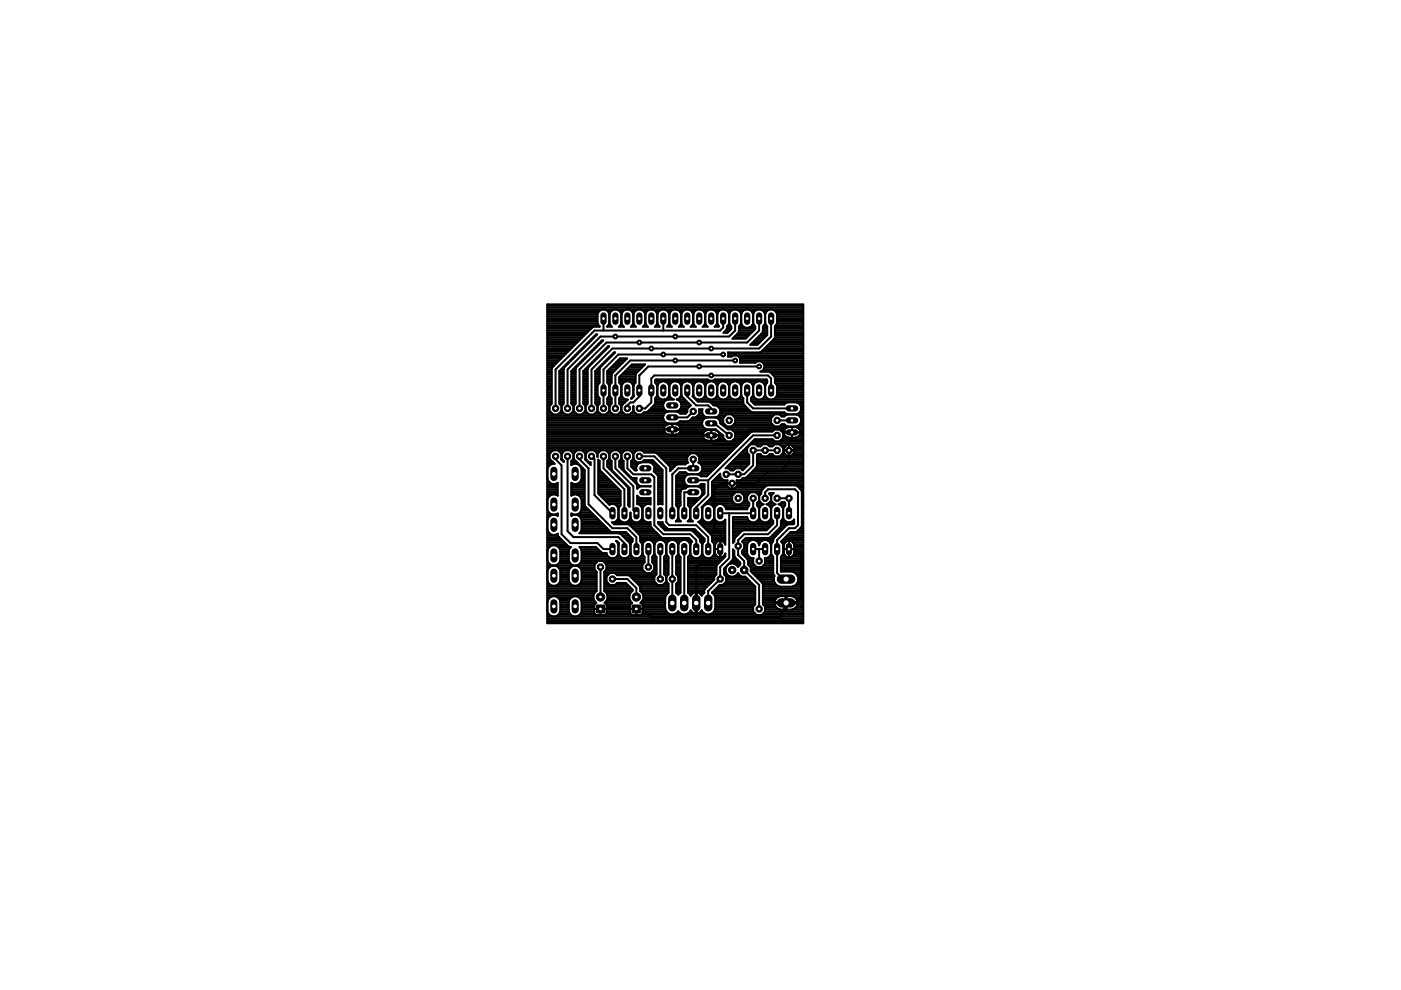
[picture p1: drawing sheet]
<svg xmlns="http://www.w3.org/2000/svg" width="297mm" height="210mm" viewBox="0 0 297 210" stroke-linecap="round" stroke-linejoin="round" font-family="sans-serif">
<g fill="none" stroke="#000" stroke-width=".42">
<path d="M116 76.5h2.5M116 70.1h8.9M116 64.5h54.3v67.6h-54.3zM116 65.6h54.3M116 75.3h3.7M116 73.1h5.9M116 73.4h5.5M116 79.8h1M116 79.4h1M116 79.1h1M116 78.7h1M116 78.3h1"/>
<path d="M116 77.9h1.1M116 77.6h1.4M116 77.2h1.8M116 76.8h2.2M116 76.1h2.9M116 75.7h3.3M116 75h4M116 74.6h4.4M116 74.2h4.8M116 73.8h5.2M116 72.7h6.3M116 72.3h6.7"/>
<path d="M116 71.9h7M116 71.6h7.4M116 71.2h7.8M116 70.8h8.1M116 70.5h8.5M116 69.7h9.3M116 69.3h9.8M116 69h10.9M116 68.6h10.7M116 68.2h10.7M116 67.8h10.7M116 67.5h10.7"/>
<path d="M116 67.1h10.7M116 66.7h10.7M116 66.3h10.8M116 66h11.1M116 65.2h54.3M116 64.8h54.3M117.1 77.9l-.1 .3v7.4l-.5 .5v1l.8 .8h1l.8-.8M117.3 77.7h.1M118.6 79.8h.9M118.6 79.4h.9M118.6 79.1h.9M118.6 78.7h.9"/>
<path d="M119 78.3h.5M119.3 77.9h.3M119.6 77.9l7-7h-.2l-7.8 7.8v6.9l.5 .5M119.6 77.9l-.1 .3v7.4l-.4 .5M119.7 77.6h.3M120.1 77.2h.2M120.5 76.8h.2M120.8 76.5h.3M121.1 79.8h.9M121.1 79.4h.9M121.1 79.1h.9M121.1 78.7h.9"/>
<path d="M121.2 76.1h.3M121.5 78.3h.5M121.6 75.7h.2M121.9 77.9h.3M122 75.3h.2M122.2 77.9l5.7-5.7h-.3l-6.5 6.5v6.9l.5 .5M122.2 77.9l-.2 .3v7.4l-.4 .5M122.2 77.6h.3M122.3 75h.3M122.6 77.2h.3M122.7 74.6h.2M123 76.8h.2"/>
<path d="M123.1 74.2h.2M123.4 76.5h.2M123.4 73.8h.3M123.7 78.7l5.2-5.3h.3l-4.5 4.5-.1 .3v7.4l-.5 .5-.4-.5zM123.7 79.8h.9M123.7 79.4h.9M123.7 79.1h.9M123.7 78.7h.9M123.7 76.1h.3M123.8 73.4h.3M124 78.3h.6M124.1 75.7h.3"/>
<path d="M124.2 73.1h.2M124.4 77.9h.3M124.5 75.3h.2M124.6 72.7h.2M124.8 77.6h.2M124.9 75h.2M124.9 72.3h.3M125.2 77.2h.2M125.2 74.6h.3M125.3 71.9h.3M125.3 69.6v.1M125.5 76.8h.3"/>
<path d="M125.6 74.2h.3M125.7 71.6h.2M125.9 76.5h.3M126 73.8h.2M126.1 71.2h.2M126.2 78.7l4-4h.2l-3.1 3.2-.2 .3v3l-.4 .7v1.8l.4 .7v1.2l-.4 .5-.5-.5zM126.2 79.8h.9M126.2 79.4h.9M126.2 79.1h.9M126.2 78.7h.9M126.3 76.1h.2M126.4 73.4h.2"/>
<path d="M126.6 78.3h.5M126.7 75.7h.2M126.7 73.1h.3M126.9 68.9l.2 .4-1.5 .1-8.5 8.5M127 77.9h.2M127 75.3h.3M127.1 72.7h.3M127.3 77.6h.3M127.4 75h.3M127.5 72.3h.2M127.7 65.6l-.8 .6-.2 .4v1.9l.2 .4M127.7 77.2h.2"/>
<path d="M127.8 74.6h.2M128 67.5v2.6M128.1 76.8h.2M128.2 74.2h.2M128.2 65.6l.5 .2 .5 .8M128.4 76.5h.3M128.5 73.8h.3M128.8 79.8h.9M128.8 79.4h.9M128.8 79.1h1.1M128.8 78.7h1.5M128.8 66h.8"/>
<path d="M128.8 76.1h.3M129 69h.4M129 68.9l-.2 .4h1l-.4-.4M129.1 66.3h.2M129.1 78.3h1.5M129.2 68.6h.1M129.2 66.6v1.9M129.2 68.5l.2 .4M129.2 68.5l-.2 .4M129.2 75.7h.2M129.2 68.2h.1M129.2 67.8h.1"/>
<path d="M129.2 67.5h.1M129.2 67.1h.1M129.2 66.7h.1M129.5 77.9h1.5M129.6 75.3h.2M129.7 79.5l.1-.4 3.2-3.1h-1.6l-2.6 2.7v2.5l.4 .7M129.7 79.5v1.7l-.5 .7M129.9 77.6h1.5M129.9 75h.3M130.2 65.6l-.4 .2-.6 .8M130.2 77.2h1.5M130.6 76.8h1.5"/>
<path d="M130.7 65.6l.5 .2 .5 .8M131 76.5h1.5M131.3 66h.9M131.4 76.1h1.5M131.4 79.8h3.3M131.5 69h.5M131.6 66.3h.3M131.7 68.6h.1M131.7 68.5l.6 .8h-1.1zM131.7 66.6v1.9M131.7 68.2h.1M131.7 67.8h.1"/>
<path d="M131.7 67.5h.1M131.7 67.1h.1M131.7 66.7h.1M131.8 79.4h2.9M132.2 79.1h2.8M132.5 78.7h2.8M132.8 65.6l-.5 .2-.6 .8M132.9 78.3h2.8M133.3 65.6l.4 .2 .6 .8M133.3 77.9h2.8M133.7 77.6h2.7M133.9 66h.8"/>
<path d="M134.1 69h.4M134.2 66.3h.2M134.2 68.6h.1M134.3 68.5l.5 .8h-1zM134.3 66.6v1.9M134.3 68.2h.1M134.3 67.8h.1M134.3 67.5h.1M134.3 67.1h.1M134.3 66.7h.1M134.7 79.5l.2-.4 1.9-1.8h-2.8l-2.7 2.6v1.3l.4 .7M134.7 79.5v1.7l-.4 .7"/>
<path d="M135.3 65.6l-.8 .6-.2 .4M135.8 65.6l.5 .2 .5 .8M136.4 66h.8M136.6 69h.5M136.7 66.3h.2M136.8 68.6h.1M136.8 68.5l.6 .8h-1.1zM136.8 66.6v1.9M136.8 68.2h.1M136.8 67.8h.1M136.8 67.5h.1M136.8 67.1h.1"/>
<path d="M136.8 66.7h.1M137.8 65.6l-.8 .6-.2 .4M138.3 65.6l.5 .2 .6 .8M139 66h.8M139.1 69h.5M139.2 66.3h.3M139.3 68.6h.1M139.4 68.5l.4 .8h-1zM139.4 66.6v1.9M139.4 68.2h.1M139.4 67.8h.1M139.4 67.5h.1"/>
<path d="M139.4 67.1h.1M139.4 66.7h.1M140.4 65.6l-.8 .6-.2 .4M140.6 67.5v2.6M140.9 65.6l.5 .2 .5 .8M141.5 66h.8M141.7 69h.4M141.8 66.3h.2M141.9 68.6h.1M141.9 68.5l.6 .8h-1zM141.9 66.6v1.9M141.9 68.2h.1"/>
<path d="M141.9 67.8h.1M141.9 67.5h.1M141.9 67.1h.1M141.9 66.7h.1M142.9 65.6l-.8 .6-.2 .4M143.4 65.6l.5 .2 .5 .8M144 66h.8M144.2 69h.5M144.3 68.9l-.4 .4h1.1l-.4-.4M144.3 66.3h.3M144.4 68.6h.1M144.4 66.6v1.9"/>
<path d="M144.4 68.5l.2 .4M144.4 68.5l-.1 .4M144.4 68.2h.1M144.4 67.8h.1M144.4 67.5h.1M144.4 67.1h.1M144.4 66.7h.1M145.5 65.6l-.9 .6-.2 .4M146 65.6l.4 .2 .6 .8M146.6 66h.8M146.8 69h.4M146.8 68.9l-.4 .4h1.1l-.3-.4"/>
<path d="M146.9 66.3h.2M146.9 68.6h.1M147 66.6v1.9M147 68.5l.2 .4M147 68.5l-.2 .4M147 68.2h.1M147 67.8h.1M147 67.5h.1M147 67.1h.1M147 66.7h.1M148 65.6l-.8 .6-.2 .4M148.5 65.6l.5 .2 .5 .8"/>
<path d="M149.1 66h.8M149.3 69h.4M149.4 66.3h.2M149.5 68.6h.1M149.5 68.5l.6 .8h-1.1l.3-.4M149.5 66.6v1.9M149.5 68.5l-.2 .4M149.5 68.2h.1M149.5 67.8h.1M149.5 67.5h.1M149.5 67.1h.1M149.5 66.7h.1"/>
<path d="M150.5 65.6l-.8 .6-.2 .4M151 65.6l.5 .2 .6 .8M151.7 66h.8M151.8 69h.5M151.9 66.3h.3M152 68.6h.1M152.1 68.5l.4 .7-.1 .1h-.9l.4-.4M152.1 66.6v1.9M152.1 68.5l-.2 .4M152.1 68.2h.1M152.1 67.8h.1M152.1 67.5h.1"/>
<path d="M152.1 67.1h.1M152.1 66.7h.1M153.1 65.6l-.8 .6-.2 .4M153.3 75.2h-22.2l-3.1 3.1v8.3M153.3 67.5v1.9l-.6 .7h-26.7l-8.2 8.2v8.3M153.5 70.5h.8M153.6 65.6l.5 .2 .5 .8M153.9 70.1h.8M154.1 69.7h.9M154.1 69.3h.9M154.2 66h.8M154.4 69h.4"/>
<path d="M154.4 75.3h15.9M154.4 75l-.1 .6h.8l.5-.3M154.4 75h15.9M154.5 66.3h.2M154.6 68.6h.1M154.6 66.6v1.9M154.6 68.5l.4 .7v.6l-.7 .7h-.9l.6-.6 .1-.7zM154.6 68.2h.1M154.6 67.8h.1M154.6 67.5h.1M154.6 67.1h.1M154.6 66.7h.1"/>
<path d="M155.5 71.6h2.8M155.6 65.6l-.8 .6-.2 .4M155.9 76.4h-22.3l-3.1 3.2v7M155.9 67.5v2.6l-1.3 1.3h-27.3l-7 6.9v8.3M155.9 71.2h2.8M156.1 75.3a1.13 1.13 0 0 1 .8 1.6h3.3a1.11 1.11 0 0 1 1.3-.2 1.11 1.11 0 0 1 .6 1.2M156.1 65.6l.5 .2 .5 .8M156.3 70.8h2.7M156.6 70.5h2.8M156.7 70.1h3.1M156.7 69.7h3.4M156.7 69.3h1.1"/>
<path d="M156.7 75.7h13.6M156.7 66h.8M156.9 76.8h3.4M156.9 69h.5M156.9 76.1h13.4M157 76.5h13.3M157 66.3h.3M157.1 68.6h.1M157.1 68.5l-.4 .7-.2 1.3-1.2 1.3h2.8l2-2v-.6l-.4-.7M157.1 66.6v1.9M157.1 68.5a1.3 1.3 0 0 0 1.3 1 1.3 1.3 0 0 0 1.3-1M157.1 68.2h.1"/>
<path d="M157.1 67.8h.1M157.1 67.5h.1M157.1 67.1h.1M157.1 66.7h.1M158.2 65.6l-.9 .6-.2 .4M158.7 65.6l.4 .2 .6 .8M159 69.3h1.1M159.3 66h.8M159.4 69h.5M159.5 72.7h1.5M159.6 66.3h.2M159.6 68.6h.1"/>
<path d="M159.7 66.6v1.9M159.7 68.2h.1M159.7 67.8h.1M159.7 67.5h.1M159.7 67.1h.1M159.7 66.7h.1M159.9 72.3h1.5M160.2 71.9h1.5M160.6 71.6h1.5M160.7 65.6l-.8 .6-.2 .4M161 67.5v2.6l-2.6 2.5h-29.8l-5.7 5.7v8.3M161 77.7h-23.5l-1.9 1.9v4.5l-1.3 1.2h-.7l-.6 .7v.6"/>
<path d="M161 71.2h1.5M161.2 65.6l.5 .2 .5 .8M161.4 70.8h1.3M161.4 74.6l-.3 .1h-6.8l.1 .3M161.4 74.6h8.9M161.5 78.7h8.8M161.6 76.8h8.7M161.7 70.5h1M161.8 70.1h.9M161.8 69.7h.9M161.8 69.3h.9M161.8 74.2h8.5"/>
<path d="M161.8 66h.8M161.9 78.3h8.4M161.9 77.2h8.4M162 69h.4M162.1 77.9l-.2 .4-.7 .5h1.8l.3 .1a1.88 1.88 0 0 1 1 2.3l.5 .7v1.8a1.3 1.3 0 0 1-1.3 1 1.3 1.3 0 0 1-1.3-1M162.1 77.9h8.2M162.1 77.6h8.2M162.1 66.3h.2M162.2 73.8h8.1M162.2 68.6h.1M162.2 66.6v1.9M162.2 68.5l-.4 .7-.2 1.3-2.5 2.6h1.5l2.1-2.1v-1.8l-.3-.3"/>
<path d="M162.2 68.5l.2 .4M162.2 68.2h.1M162.2 67.8h.1M162.2 67.5h.1M162.2 67.1h.1M162.2 66.7h.1M162.5 73.4h7.8M162.9 73.1h7.4M163.2 65.6l-.8 .6-.2 .4M163.3 72.7h7M163.4 79.1h6.9M163.5 67.5v3.9l-2.5 2.5h-31.2l-4.4 4.4v8.3"/>
<path d="M163.7 72.3h6.6M163.7 65.6l.5 .2 .6 .8v1.9l-.3 .4M163.8 79.4h6.5M164 71.9h6.3M164.2 79.8h6.1M164.3 71.6h6M164.3 70.1h6M164.3 71.2h6M164.3 70.8h6M164.3 70.5h6M164.3 69.7h6M164.3 69.3h6"/>
<path d="M164.3 66h6M164.5 69h5.8M164.5 68.9l-.2 .3v2.3l-.1 .3-2.8 2.8M164.6 66.3h5.7M164.7 68.6h5.6M164.8 68.2h5.5M164.8 67.8h5.5M164.8 67.5h5.5M164.8 67.1h5.5M164.8 66.7h5.5M116 89.2h24.8M116 99.3h.1"/>
<path d="M116 85.8h.8M116 91.1h35.7M116 92.2h33M116 89.9h25.7M116 84.7h1M116 87.7h1.1M116 96.3h.5M116 95.9h.8M116 99.7h.1M116 98.9h.3M116 98.5h.7M116 98.2h1.4"/>
<path d="M116 97.8h1M116 97.4h.7M116 97h.5M116 96.7h.5M116 95.5h1.2M116 95.2h39.7M116 94.8h40M116 94.4h40.4M116 94h40.8M116 93.7h41.2M116 93.3h33.6M116 92.9h33.2"/>
<path d="M116 92.5h33M116 91.8h25.1M116 91.4h24.8M116 90.7h24.8M116 90.3h25M116 89.6h25.1M116 88.8h24.6M116 88.4h24.6M116 88.1h24.7M116 87.3h.7M116 86.9h.5M116 86.6h.5"/>
<path d="M116 86.2h.5M116 85.4h1M116 85.1h1M116 84.3h1M116 83.9h1M116 83.6h1M116 83.2h1M116 82.8h1M116 82.4h1M116 82.1h1M116 81.7h1M116 81.3h1"/>
<path d="M116 80.9h1M116 80.6h1M116 80.2h1M117.3 98h.1M117.8 96.8v.6l1.3 1.3v14.6l1.9 1.8h5.7l1.3 1.3h1.9M118.4 95.5h1.3M118.5 87.7h1.1M118.6 84.7h.9M118.6 85.4h.9M118.6 85.1h.9M118.6 84.3h.9M118.6 83.9h.9"/>
<path d="M118.6 83.6h.9M118.6 83.2h.9M118.6 82.8h.9M118.6 82.4h.9M118.6 82.1h.9M118.6 81.7h.9M118.6 81.3h.9M118.6 80.9h.9M118.6 80.6h.9M118.6 80.2h.9M118.7 95.9h.7M118.8 85.8h.5"/>
<path d="M118.9 87.3h.4M118.9 97.4l.2-.1 .4 .4v.3zM119 97.4h.2M119.1 87.1l.7 .8h1.1l.7-.8M119.1 96.2l-.8-.7h-1l-.8 .7v1.1l1.1 1a1.37 1.37 0 0 0-1.5 1.1v2.1a1.38 1.38 0 0 0 2.1 .9v2.7a1.38 1.38 0 0 0-2.1 .8v2.1l.2 .5 .9 .6M119.1 86.1v1M119.1 96.2v1.1M119.1 96.2l.7-.7h1.1l.7 .7M119.1 96.3h.1M119.1 97h.1M119.1 96.7h.1M119.1 86.9h.1"/>
<path d="M119.1 86.6h.1M119.1 86.2h.1M119.3 97.8h.2M120.3 96.8v15.8l1.3 1.3h9.5l1.3 1.2v1.3M120.9 95.5h1.4M121 87.7h1.2M121.1 84.7h.9M121.1 98.5h.1M121.1 98.2h1.4M121.1 97.8h1M121.1 85.4h.9M121.1 85.1h.9"/>
<path d="M121.1 84.3h.9M121.1 83.9h.9M121.1 83.6h.9M121.1 83.2h.9M121.1 82.8h.9M121.1 82.4h.9M121.1 82.1h.9M121.1 81.7h.9M121.1 81.3h.9M121.1 80.9h.9M121.1 80.6h.9M121.1 80.2h.9"/>
<path d="M121.3 95.9h.6M121.3 85.8h.6M121.4 87.3h.4M121.5 97.4h.2M121.6 87.1l.7 .8h1.1l.7-.8M121.6 86.1v1M121.6 96.2v1.1M121.6 97.3l-.5 .4v.9a1.34 1.34 0 0 1 1.6 0M121.6 96.2l.7-.7h1.1l.7 .7M121.6 96.3h.1M121.6 97.3l2.4 2.3M121.6 97h.1"/>
<path d="M121.6 96.7h.1M121.6 86.9h.1M121.6 86.6h.1M121.6 86.2h.1M122.3 98h.1M122.7 98.5h.2M122.7 98.6l.6 .8v2.1a1.38 1.38 0 0 1-2.2 .9v2.7a1.38 1.38 0 0 1 2.2 .8v2.1l-.2 .5-.9 .6M122.9 96.8v.6l1.9 1.9v7.6l5 5.1h3.2l1.9 1.9v2.5M123.1 98.9h.2M123.3 99.3h.3M123.3 99.7h.7M123.5 95.5h1.3"/>
<path d="M123.6 87.7h1.1M123.7 84.7h.9M123.7 85.4h.9M123.7 85.1h.9M123.7 84.3h.9M123.7 83.9h.9M123.7 83.6h.9M123.7 83.2h.9M123.7 82.8h.9M123.7 82.4h.9M123.7 82.1h.9M123.7 81.7h.9"/>
<path d="M123.7 81.3h.9M123.7 80.9h.9M123.7 80.6h.9M123.7 80.2h.9M123.8 95.9h.6M123.9 85.8h.5M124 99.6v7.5l.1 .3 5.3 5.3 .3 .1h3l1.4 1.4v.6l-.4 .7M124 87.3h.3M124 97.4l.1-.1 .8 .7h.3v.6zM124.1 97.4h.2M124.1 87.1l.8 .8h1l.8-.8M124.1 86.1v1"/>
<path d="M124.1 96.2v1.1M124.1 96.2l.8-.7h1l.8 .7M124.1 96.3h.1M124.1 97h.1M124.1 96.7h.1M124.1 86.9h.1M124.1 86.6h.1M124.1 86.2h.1M124.4 97.8h.3M124.8 98.2h.4M125.2 98.5h.1M125.4 96.8l.6 .6v7.6l3.9 3.8"/>
<path d="M126 95.5h1.4M126.1 87.7h1.1M126.2 84.7h.9M126.2 85.4h.9M126.2 85.1h.9M126.2 84.3h.8M126.2 83.9h.6M126.2 83.6h.5M126.2 83.2h.5M126.2 82.8h.5M126.2 82.4h.5M126.2 82.1h.5"/>
<path d="M126.2 81.7h.5M126.2 81.3h.8M126.2 80.9h.9M126.2 80.6h.9M126.2 80.2h.9M126.4 95.9h.6M126.4 85.8h.5M126.5 87.3h.4M126.7 87.1l.7 .8h1.1l.7-.8M126.7 86.1v1M126.7 96.2v.7M126.7 96.2l.7-.7h1.1l.7 .7"/>
<path d="M126.7 96.3h.1M126.7 96.9h.1M126.7 96.7h.1M126.7 86.9h.1M126.7 86.6h.1M126.7 86.2h.1M126.9 99.3h.2M126.9 97.5l.2 .2v1.7l.2 .4 4.3 4.3v3.1l-.5 .7a1.29 1.29 0 0 0-1.9-.9l-2.3-2.3zM126.9 99.7h.3M126.9 98.9h.2M126.9 98.5h.2M126.9 98.2h.2"/>
<path d="M126.9 97.8h.2M128 96.8v2.5l4.4 4.4v5.1M128.5 95.5h1.4M128.7 87.7h1.1M128.8 84.7h.9M128.8 98.9h.9M128.8 98.5h.9M128.8 98.2h.9M128.8 97.8h.9M128.8 85.4h.9M128.8 85.1h.9M128.8 80.9h.9"/>
<path d="M128.8 80.6h.9M128.8 80.2h.9M128.9 84.3h.7M128.9 95.9h.6M128.9 81.3h.6M128.9 85.8h.6M129 87.3h.4M129.1 97.4h.2M129.1 99.3h.6M129.1 83.9h.2M129.1 81.7h.2M129.2 87.1l.8 .8h1l.7-.8"/>
<path d="M129.2 81.9v1.8M129.2 86.1v1M129.2 96.2v1.1M129.2 83.7l-.4 .7v1.2l.4 .5M129.2 97.3l-.4 .4v1.3l4.3 4.3 .1 .3v3.6l.3 .2M129.2 83.7l.5 .7v1.2l-.5 .5M129.2 97.3l.5 .4v1.7l.1 .4 3.7 3.6v4.1M129.2 96.2l.8-.7h1l.7 .7M129.2 96.3h.1M129.2 97h.1M129.2 96.7h.1M129.2 86.9h.1"/>
<path d="M129.2 86.6h.1M129.2 86.2h.1M129.2 83.6h.1M129.2 83.2h.1M129.2 82.8h.1M129.2 82.4h.1M129.2 82.1h.1M129.5 99.7h.3M130.5 96.8v2.5l3.8 3.8v5.1l.6 .6M131.1 95.5h1.3M131.2 87.7h1.1M131.3 84.7h1.4"/>
<path d="M131.3 98.9h.9M131.3 98.5h.9M131.3 98.2h.9M131.3 97.8h.9M131.3 85.4h1.1M131.3 85.1h1.5M131.3 80.9h1.3M131.3 80.6h3.4M131.3 80.2h3.4M131.4 84.3h.7M131.4 95.9h.7M131.5 81.3h.5"/>
<path d="M131.5 85.8h.5M131.6 87.3h.3M131.6 97.4h.3M131.6 99.3h.6M131.7 83.9h.1M131.7 81.7h.1M131.7 97.3l-.4 .4v1.3l3.7 3.6 .1 1 .8-.5M131.7 81.9a1.3 1.3 0 0 1 1.3-1.1 1.3 1.3 0 0 1 1.3 1.1M131.7 87.1l.8 .8h1l.8-.8M131.7 83.7a1.25 1.25 0 0 0 1.4 1l-.6 .6M131.7 81.9v1.8M131.7 86.1v1"/>
<path d="M131.7 96.2v1.1M131.7 83.7l-.4 .7v1.2l.4 .5M131.7 96.2l.8-.7h1l.8 .7M131.7 97.3l.5 .4v1.7l.1 .4 1.5 1.4 1.2 .2-.1 .2M131.7 96.3h.1M131.7 97h.1M131.7 96.7h.1M131.7 86.9h.1M131.7 86.6h.1M131.7 86.2h.1M131.7 83.6h.1M131.7 83.2h.1"/>
<path d="M131.7 82.8h.1M131.7 82.4h.1M131.7 82.1h.1M132 99.7h.3M132.5 85.3h.1M132.5 85.3l-.8 .8M133 84.9h.1M133 96.8v2.5l1.3 1.3h3.8l.6 .6v10.2l1.9 1.9h5.7l1.3 1.2v1.9M133.5 80.9h1.2M133.6 95.5h1.4M133.7 87.7h1.2M133.8 98.9h1.2"/>
<path d="M133.8 98.5h1.3M133.8 98.2h1.8M133.8 97.8h1M133.9 84.3h.3M134 95.9h.6M134 81.3h.6M134.1 87.3h.4M134.2 97.4h.2M134.2 99.3h.7M134.2 83.9h.2M134.2 81.7h.2M134.3 97.3l-.5 .4v1.3l.8 .7h.4a1.24 1.24 0 0 1 .9-1.7"/>
<path d="M134.3 97.3l.7 .7h2.7a1.27 1.27 0 0 1 .9 1.9l1 1.1v6h.9v-7.4M134.3 83.7l.1 .3-.5 .5h-.1zM134.3 81.9v1.8M134.3 96.2v1.1M134.3 96.3h.1M134.3 97h.1M134.3 96.7h.1M134.3 86.9h.1M134.3 86.6h.1M134.3 86.2h.1M134.3 83.6h.1M134.3 83.2h.1"/>
<path d="M134.3 82.8h.1M134.3 82.4h.1M134.3 82.1h.1M134.3 86.1v1M134.5 99.7h.5M135.6 96.8h3.1l2.6 2.5v11.4l.6 .7h5.7l2.6 2.5v2.5M136.1 98l.4-.4h1.9l2.1 2M136.1 95.5h19.2M136.3 87.7h4.6M136.3 97.8h2.3M137.2 87.3h4.2M137.6 86.9h3.5"/>
<path d="M138 86.6h2.8M138.1 98.2h.9M138.4 86.2h2.2M138.5 98.5h.9M138.7 99.7h1.8M138.7 98.9h1M138.7 99.3h1.4M138.8 85.8h1.8M138.8 85.8l-1.5 1.5-.8 .1-.4 .5h-1.1l-.7-.8M138.9 95.9l.3 .2 2.8 2.7 .1 1.1 1.2-1.3 .3-.1h1.7l.6-.4-.2-.2v-1l.8-.8h1l.8 .8v1l-.2 .2a1.28 1.28 0 0 1 .8 1.3 1.28 1.28 0 0 1-1 1.2M138.9 84.7h1.4M138.9 80.6v.6l.5 .7"/>
<path d="M138.9 85.4h1.8M138.9 85.1h2.1M138.9 80.9h1.3M138.9 80.6h11.3M139 84.3h.7M139.1 81.3h.6M139.3 83.9h.2M139.3 81.7h.1M139.4 81.9a1.3 1.3 0 0 1 1.2-1.1 1.3 1.3 0 0 1 1.3 1.1M139.4 83.7a1.3 1.3 0 0 0 1.2 1 1.3 1.3 0 0 0 1.3-1M139.4 81.9v1.8M139.4 83.7l-.5 .7-.1 1.4"/>
<path d="M139.4 83.6h.1M139.4 83.2h.1M139.4 82.8h.1M139.4 82.4h.1M139.4 82.1h.1M139.4 96.3h6.9M139.8 96.7h6.1M140.2 97h5.5M140.5 97.4h5.2M140.6 86.2l.2 .5 .8 .5M140.9 97.8h4.8M141 90.3l.8-.4h1.5a1.13 1.13 0 0 1 1 1.1 1.13 1.13 0 0 1-1 1.2"/>
<path d="M141 90.3a1.11 1.11 0 0 0-.2 1.2 1.11 1.11 0 0 0 1 .7M141.1 80.9h1.6M141.2 89.6l.4 .2h1.8l.5-.2M141.3 98.2h4.4M141.6 84.3h.6M141.6 84.7a1.29 1.29 0 0 0-1 1.5M141.6 87.2a1.3 1.3 0 0 0-1 1 1.3 1.3 0 0 0 .6 1.4M141.6 87.2h1.8M141.6 81.3h.6M141.7 98.5h1.8M141.8 83.9h.2M141.8 81.7h.2"/>
<path d="M141.9 81.9a1.3 1.3 0 0 1 1.3-1.1 1.3 1.3 0 0 1 1.2 1.1M141.9 83.7l.2 .5 .8 .5h-2M141.9 81.9v1.8M141.9 83.6h.1M141.9 83.2h.1M141.9 82.8h.1M141.9 82.4h.1M141.9 82.1h.1M142 98.9h1M142.1 99.3h.6M142.1 99.7h.2M142.5 89.9v2.3"/>
<path d="M142.5 89.9h.1M142.5 91.8h.1M142.5 91.4h.1M142.5 90.7h.1M142.5 90.3h.1M143.3 89.9h5.6M143.5 84.7a1.3 1.3 0 0 1 1 1.5M143.5 84.7h1.7M143.6 87.3h2.1M143.6 80.9h1.6M143.9 89.6h5M144 91.8h5.1"/>
<path d="M144 86.9h1.7M144 90.3h5M144.1 85.1h1.5M144.1 84.3h.7M144.2 81.3h.5M144.3 91.4h5.1M144.3 90.7h4.9M144.3 86.6h1.6M144.3 83.9h.2M144.4 85.4h1.5M144.4 81.7h.1M144.4 81.9a1.3 1.3 0 0 1 1.3-1.1 1.3 1.3 0 0 1 1.3 1.1"/>
<path d="M144.4 83.7l.2 .5 1.9 1.8M144.4 81.9v1.8M144.4 83.7l-.1 .5-.8 .5M144.4 83.6h.1M144.4 83.2h.1M144.4 82.8h.1M144.4 82.4h.1M144.4 82.1h.1M144.5 85.8h1.8M144.5 86.2l-.2 .5-.9 .5M144.5 86.2h1.7M145.7 82.8v1.3l1.9 1.9h2.6l.6 .6v.6"/>
<path d="M146.2 89.2h2.8M146.2 80.9h1.6M146.5 86h.1M146.5 86l-.8 .7v.7l-.3 .3h-1.2l-.8-.5M146.6 88.8h2.7M146.7 81.3h.6M146.9 83.9h.2M146.9 81.7h.2M147 87.2l-1.3 1.3h-3.2M147 83.7l-.2 .3 1.2 1.2h2.3l1 .8a1.29 1.29 0 0 1 1.4 1 1.29 1.29 0 0 1-1 1.5M147 97.4v1.9h-3.2l-1.3 1.3v8.2M147 81.9v1.8"/>
<path d="M147 81.9a1.3 1.3 0 0 1 1.3-1.1 1.3 1.3 0 0 1 1.2 1.1M147 83.7a1.3 1.3 0 0 0 1.3 1 1.3 1.3 0 0 0 1.2-1M147 83.6h.1M147 83.2h.1M147 82.8h.1M147 82.4h.1M147 82.1h.1M147.1 84.3h.2M147.5 84.7h.4M147.6 88.4h2.1M147.6 91l1.3 1.3h3.7M147.7 96.3h6.8"/>
<path d="M147.9 85.1h9.7M148 88.1h1.2M148.1 96.7h6.1M148.3 87.7h.6M148.3 98.2h4.4M148.3 97.8h4.7M148.3 97.4h5.1M148.3 97h5.5M148.3 87.3h.6M148.3 86.9h.6M148.6 84.7h1.9M148.7 98.5h3.6"/>
<path d="M148.7 80.9h1.6M148.9 99.7h2.3M148.9 98.9h3M148.9 99.3h2.7M149 92.6a1.14 1.14 0 0 1 1.1-1.4h1.4a1.16 1.16 0 0 1 1 1.4M149 92.6l.2 .3M149.2 92.9l.3 .4 .6 .1h1.4l.5-.1 .4-.4M149.2 84.3h.7M149.2 81.3h.6M149.4 83.9h.2M149.4 81.7h.2M149.5 81.9a1.3 1.3 0 0 1 1.3-1.1 1.3 1.3 0 0 1 1.3 1.1"/>
<path d="M149.5 83.7a1.3 1.3 0 0 0 1.3 1 1.3 1.3 0 0 0 1.3-1M149.5 81.9v1.8M149.5 83.6h.1M149.5 83.2h.1M149.5 82.8h.1M149.5 82.4h.1M149.5 82.1h.1M149.9 88.5a1.26 1.26 0 0 1-1-1.7h-.6v1l-.8 .7h-.6l-.7 .7-.3 .1h-1.7l-.3 .3M149.9 88.5h1.8M149.9 88.5a1.3 1.3 0 0 0-1.1 1.3 1.3 1.3 0 0 0 1.1 1.2M150.2 80.6a1.1 1.1 0 0 0 1.4-.2h10.9l.2 .2v.6l-.5 .7M150.2 80.6l-.2-.2h-10.9l-.2 .2"/>
<path d="M150.8 85.4h6.8M150.8 89.8h.6l3.2 2.5M150.8 92.2h.1M150.8 93.3h.1M150.8 92.9h.1M150.8 92.5h.1M150.8 91.8h.1M150.8 91.4h.1M151.1 84.7h1.9M151.2 85.8h6.5M151.3 80.9h1.6M151.4 80.6h11.2"/>
<path d="M151.7 91l1.6 1.3v.5l.8 .8h1l.8-.8v-1M151.7 88.5a1.23 1.23 0 0 1 1 1.3l1.6 1.2 12 .1M151.7 91v.1M151.7 84.3h.7M151.8 81.3h.5M151.9 88.4h1.6M152 93.3h1.8M152 83.9h.2M152 81.7h.1M152.1 81.9a1.3 1.3 0 0 1 1.2-1.1 1.3 1.3 0 0 1 1.3 1.1M152.1 83.7a1.3 1.3 0 0 0 1.2 1 1.3 1.3 0 0 0 1.3-1M152.1 81.9v1.8"/>
<path d="M152.1 83.6h.1M152.1 83.2h.1M152.1 82.8h.1M152.1 82.4h.1M152.1 82.1h.1M152.1 91.4h.1M152.2 86.2h5.9M152.3 88.8h1M152.4 92.9h1M152.4 88.1h1.5M152.4 91.8h.3M152.5 92.6l-.1 .3"/>
<path d="M152.5 92.5h.8M152.5 86.6h6M152.6 92.2h.5M152.6 89.2h.7M152.6 87.7h14M152.7 86.9h6.2M152.7 89.6h.6M152.7 87.3h6.6M152.9 89.9h.7M153.4 90.3h.6M153.6 84.7h1.9M153.8 80.9h1.6"/>
<path d="M153.9 90.7h12.9M154.2 98.9h4.1M154.3 84.3h.6M154.3 81.3h.6M154.5 99.3l.4 .4h.6l.5-.4M154.5 83.9h.2M154.5 81.7h.2M154.6 98.5h4M154.6 81.9a1.3 1.3 0 0 1 1.3-1.1 1.3 1.3 0 0 1 1.2 1.1M154.6 83.7a1.3 1.3 0 0 0 1.3 1 1.3 1.3 0 0 0 1.2-1M154.6 81.9v1.8M154.6 83.6h.1"/>
<path d="M154.6 83.2h.1M154.6 82.8h.1M154.6 82.4h.1M154.6 82.1h.1M154.9 99.7h.7M154.9 95.9h-18.4l-.4-.4h-1.1l-.7 .7M155 98.2h3.9M155.1 91l.8 .8M155.2 90.3h8.9M155.3 88.1h8.7M155.3 97.8h3.6M155.4 93.3h2.1"/>
<path d="M155.5 91.4h8.3M155.6 89.9h8.1M155.7 88.4h8M155.7 97.4h3.2M155.8 92.9h2.1M155.9 89.2h7.6M155.9 92.2h2.8M155.9 92.5h2.4M155.9 91.8h3.1M155.9 89.6h7.6M155.9 88.8h7.6M156.1 97h2.8"/>
<path d="M156.2 84.7h1.4M156.3 80.9h1.6M156.5 96.7h2.4M156.8 84.3h.7M156.8 96.3h1.9M156.8 81.3h.6M157 99.3l.5 .4 1.4-1.4v-1.8l-.5-.5v-1l.8-.8h1l.5 .5h.5l.5-.5h1l.5 .5h.6l.4-.5h1.1l.7 .8v1l-.7 .8h-1.1l-.4-.5h-.6l-.5 .5h-1l-.5-.5h-.5l-.2 .2v2.3l-.1 .3-2.2 2.1-.7 .2-.5 .4h-.8l.2 .2v.9l-.7 .7h-.9l-.7-.7v-.9l.2-.2h-.9l-.7-.7v-.7l-1.7 1.8v3l-.2 .3-2 2M157 83.9h.2M157.1 81.7h.1M157.1 81.9a1.3 1.3 0 0 1 1.3-1.1 1.3 1.3 0 0 1 1.3 1.1M157.1 81.9v1.8M157.1 83.7l.5 .7 .1 1.4 1.5 1.5 7.1 .1 .7 .5"/>
<path d="M157.1 83.6h.1M157.1 83.2h.1M157.1 82.8h.1M157.1 82.4h.1M157.1 82.1h.1M157.2 95.9h1.2M157.4 99.7h.1M157.6 95.5h.8M158 95.2h.4M158.3 94.8h.3M158.4 82.8v2.5l1.3 1.3h8.2M158.7 94.4h.2"/>
<path d="M158.9 80.9h1.6M159 91l-3.1 3.2h-4.5l-.6-.6v-2.4M159.1 94h11.2M159.2 84.7h1.4M159.3 85.1h11M159.3 84.3h.7M159.4 81.3h.6M159.4 93.7h10.9M159.6 83.9h.2M159.6 81.7h.1M159.7 85.4h7.1M159.7 83.7l-.5 .7v.6l.8 .8h6.3l.7-.5h1.8a1.3 1.3 0 0 1 .9 2"/>
<path d="M159.7 81.9v1.8M159.7 81.9a1.3 1.3 0 0 1 1.3-1.1 1.3 1.3 0 0 1 1.2 1.1M159.7 83.7a1.3 1.3 0 0 0 1.3 1 1.3 1.3 0 0 0 1.2-1M159.7 83.6h.1M159.7 83.2h.1M159.7 82.8h.1M159.7 82.4h.1M159.7 82.1h.1M159.8 99.7h10.5M159.8 93.3h4.2M160.2 99.3h10.1M160.4 94.4h1.1"/>
<path d="M160.4 98.9h9.9M160.5 98.5h9.8M160.5 98.2h9.8M160.5 97.8h9.8M160.5 97.4h9.8M160.5 97h9.8M160.5 96.7h1.1M161.3 84.7h1.9M161.4 80.9h1.3M161.9 84.3h.7M161.9 81.3h.6M162.1 83.9h.2"/>
<path d="M162.1 81.7h.2M162.2 81.9v1.8M162.2 83.6h.1M162.2 83.2h.1M162.2 82.8h.1M162.2 82.4h.1M162.2 82.1h.1M162.8 96.7h1.3M162.9 94.4h1.1M163.5 82.8v-2.6l-.6-.6h-24.2l-.6 .6v5.1l-1.3 1.3h-1.2M163.8 84.7h6.5M164.2 91l-.4 .5-4.6 .1-9.4 9.4h-1.2l-.7-.4"/>
<path d="M164.3 80.9h6M164.3 80.6h6M164.3 80.2h6M164.4 84.3h5.9M164.5 81.3h5.8M164.7 83.9h5.6M164.7 81.7h5.6M164.8 89.1h3.1M164.8 92.3h-5.1l-9.5 9.5M164.8 95.5h-5.1v3.2l-1.9 1.9h-3.8M164.8 83.6h5.5M164.8 83.2h5.5"/>
<path d="M164.8 82.8h5.5M164.8 82.4h5.5M164.8 82.1h5.5M165.3 91l.7 .8M165.4 96.7h4.9M165.4 90.3h1.4M165.5 88.1h1M165.5 94.4h1.3M165.6 93.3h4.7M165.7 91.4h.5M165.7 96.3h.8M165.9 94.8h.5"/>
<path d="M165.9 92.9h4.4M166 91.8v1l-.7 .8h-1.1l-.4-.5h-3.8l-6.2 6.2h4.1M166 92.2h.3M166 95.9h.2M166 95.5h.2M166 95.2h.2M166 92.5h.6M166 91.8h.2M166 91l.7 .7M166.2 91.7h3.5M166.2 95.9v-.9l.6-.6h.9l.7 .6v.9M166.2 91.4a1.11 1.11 0 0 0 1 1.4h1.5a1.11 1.11 0 0 0 1-1.4"/>
<path d="M166.2 95.5h2.2M166.2 95.9l.6 .7h.9l.7-.7M166.3 91.1l.7-.5h1.7a1.14 1.14 0 0 1 1 .8M166.3 91.1l-.1 .3M166.5 88.1l-.2 .2h-.6l-.4-.4h-1.1l-.7 .7v1.1l.7 .7h1.1l.4-.5h.6l.7 .5h1.8a1.3 1.3 0 0 0 .9-2M167 87.9h1.8M167 87.9l-.5 .2M167.3 96.3h.1M167.3 95.9h.1M167.3 95.5h.1M167.3 95.2h.1M167.3 94.8h.1"/>
<path d="M167.3 94.4h.1M167.8 94.4h2.5M167.9 90.6v2.3l-.6 .7v4.4l-1.9 1.9h-2.5l-2.6 2.6h-7.6l-1.3 1.2v8.3l1.3 1.3v5l-1.3 1.3h-3.1l-.7 .6M167.9 91.1h.1M167.9 92.2h.1M167.9 92.5h.1M167.9 91.8h.1M167.9 91.4h.1M167.9 90.7h.1M168.1 96.3h2.2M168.2 94.8h2.1M168.4 95.9h1.9"/>
<path d="M168.4 95.5h1.9M168.4 95.2h1.9M168.8 87.9l.5 .2M169.1 90.3h1.2M169.1 90.7h1.2M169.1 85.4h1.2M169.3 87.7h1M169.3 92.5h1M169.3 88.1l.4 .3M169.3 88.1h1M169.5 91.1h.8M169.6 85.8h.7"/>
<path d="M169.6 92.2h.7M169.6 89.9h.7M169.7 87.3l-.9 .6M169.7 91.4h.6M169.7 88.4h.6M169.7 87.3h.6M169.7 91.8h.6M169.8 89.6h.5M169.8 86.2h.5M169.8 88.8h.5M169.8 86.9h.5M169.9 89.2h.4"/>
<path d="M169.9 86.6h.4M116 112.8h.2M116 104.5h2.2M116 114.6h3.3M116 119.5h.5M116 117.3h.1M116 118.4h.1M116 119.9h10M116 105.7h.2M116 110.5h.1M116 119.1h.2M116 118.8h.1"/>
<path d="M116 118h.1M116 117.6h.1M116 116.9h.1M116 116.5h.2M116 116.1h.4M116 115.8h.9M116 115.4h4.1M116 115h3.7M116 114.3h2.9M116 113.9h2.6M116 113.5h2.3M116 113.1h.6"/>
<path d="M116 112.4h.1M116 112h.1M116 111.7h.1M116 111.3h.1M116 110.9h.1M116 110.2h.1M116 109.8h.2M116 109.4h.6M116 109h.9M116 108.6h.4M116 108.3h.2M116 107.9h.1"/>
<path d="M116 107.5h.1M116 107.1h.1M116 106.8h.1M116 106.4h.1M116 106h.1M116 105.3h.4M116 104.9h1M116 104.2h2.2M116 103.8h2.2M116 103.4h2.2M116 103h2.2M116 102.7h2.2"/>
<path d="M116 102.3h.5M116 101.9h.2M116 101.5h.1M116 101.2h.1M116 100.8h.1M116 100.4h.1M116 100h.1M116.1 118.8v-2.1a1.4 1.4 0 0 1 1.3-1.1 1.4 1.4 0 0 1 1.4 1.1v2.1M116.1 118.8l.2 .5 .9 .6M117.2 109.1l-.6 .2-.5 .9v2.1a1.38 1.38 0 0 0 2.1 .9l.2 .5 2.1 2.1 .6 .2-.5 .7v2.1M117.2 109.1h.5M117.7 109.1l.5-.2v.5z"/>
<path d="M117.9 104.9h.3M117.9 109h.3M118 115.8h2.4M118.4 119.5h2.6M118.5 116.1h2.4M118.7 119.1h2M118.7 116.5h2M118.8 117.3h1.8M118.8 118.4h1.8M118.8 118.8l-.2 .5-.9 .6M118.8 118.8h1.8M118.8 118h1.8"/>
<path d="M118.8 117.6h1.8M118.8 116.9h1.8M120.6 118.8l.2 .5 .9 .6M121.1 104.5h2.9M121.1 108.9l.6 .2-.6 .3zM121.1 109h.4M121.1 104.9h.4M121.1 104.2h2.9M121.1 103.8h2.9M121.1 103.4h2.9M121.1 103h2.9M121.1 102.7h2.9"/>
<path d="M121.7 109.1h.5M122.2 109.1l.5 .2 .6 .9v2.1l-.2 .5M122.4 104.9h1.6M122.4 109h3.4M122.8 109.4h3.3M122.9 102.3h1.1M122.9 119.5h3.3M123 105.3h1M123 108.6h2.4M123 116.1h3.5M123.1 112.8l-.2 .3h8.4l1.8 1.6 .6 .8M123.1 112.8h6.5"/>
<path d="M123.1 109.8h3.4M123.2 101.9h.8M123.2 119.1h3.4M123.2 105.7h.8M123.2 108.3h1.8M123.2 116.5h3.7M123.3 112.4h5.8M123.3 110.2h3.6M123.3 117.3h5.3a1.24 1.24 0 0 0 1 1.1M123.3 118.4h13.4M123.3 118.8l-.2 .5-.9 .6M123.3 110.5h3.9"/>
<path d="M123.3 118.8h13.4M123.3 118h5.7M123.3 117.6h5.4M123.3 116.9h4M123.3 112h5.4M123.3 111.7h5.1M123.3 111.3h4.7M123.3 110.9h4.3M123.3 107.9h1.3M123.3 107.5h.9M123.3 107.1h.7M123.3 106.8h.7"/>
<path d="M123.3 106.4h.7M123.3 106h.7M123.3 101.5h.7M123.3 101.2h.7M123.3 100.8h.7M123.3 100.4h.7M123.3 100h.7M126.9 104.5h4.7M126.9 104.2h4.7M126.9 103.8h4.4M126.9 103.4h4M126.9 103h3.6"/>
<path d="M126.9 102.7h3.3M126.9 102.3h2.9M126.9 101.9h2.5M126.9 101.5h2.1M126.9 101.2h1.8M126.9 100.8h1.4M126.9 100.4h1M126.9 100h.7M127.1 104.9h4.5M127.5 105.3h4.1M127.8 117.2l-1.5-1.2h-3.4l.4 .7v2.1M127.8 105.7h3.8"/>
<path d="M128 119.1h8.7M128.2 106h3.4M128.4 119.5h8M128.6 119.9h7.6M128.6 106.4h3M129 106.8h2.6M129.8 100h.3M129.9 110.9h8M130.2 100.4h.3M130.6 114.7h.2l.5 .5-.2 .3zM130.6 110.5h1.1M130.6 100.8h.2"/>
<path d="M130.7 107.1h.9M130.7 118h.8M130.9 115h.2M130.9 110.2h.4M131 107.5h.3M131 101.2h.2M131 117.6h.3M131.1 115.4h.1M131.1 109.8h.1M131.1 109.7a1.25 1.25 0 0 1-1.3 1l.4 .5h3l.3 .1 2.1 2.1 .1 1.4 .5 .7M131.1 109.7a1.3 1.3 0 0 0 1.3 1.1 1.3 1.3 0 0 0 1.3-1.1M131.1 117.3h.1"/>
<path d="M131.1 117.3l-.2 .5-.8 .6M131.1 107.9v1.8M131.1 115.5v1.8M131.1 117.3l.2 .5 .8 .6M131.1 116.9h.1M131.1 116.5h.1M131.1 116.1h.1M131.1 115.8h.1M131.1 109.4h.1M131.1 109h.1M131.1 108.6h.1M131.1 108.3h.1"/>
<path d="M131.1 107.9h.1M131.3 101.5h.3M131.4 113.1h1.6M131.7 101.9h.3M131.9 113.5h1.5M132.1 102.3h.2M132.3 113.9h1.5M132.4 100h.2M132.5 102.7h.2M132.7 114.3h1.4M132.8 100.4h.2M132.8 103h.3"/>
<path d="M133 114.6h1.1M133.1 110.5h1.1M133.1 103.4h.4M133.1 100.8h.3M133.2 104.5h.3M133.2 105.7h.3M133.2 107.1h.3M133.2 106.8h.3M133.2 106.4h.3M133.2 106h.3M133.2 105.3h.3M133.2 104.9h.3"/>
<path d="M133.2 104.2h.3M133.2 103.8h.3M133.3 118h.8M133.4 115h.5M133.4 111.3h4.5M133.5 107.4v.1M133.5 110.2h.3M133.5 101.2h.3M133.5 117.6h.3M133.6 115.4h.1M133.6 109.8h.1M133.7 109.7a1.3 1.3 0 0 0 1.2 1.1 1.3 1.3 0 0 0 1.3-1.1"/>
<path d="M133.7 117.3h.1M133.7 117.3l-.6 .9-.4 .2M133.7 108.7v1M133.7 115.5v1.8M133.7 117.3l.2 .5 .8 .6M133.7 108.7h.1M133.7 116.9h.1M133.7 116.5h.1M133.7 116.1h.1M133.7 115.8h.1M133.7 109.4h.1M133.7 109h.1"/>
<path d="M133.7 111.5h.1M133.8 111.7h4.2M133.9 101.5h1M134.2 112h4.1M134.3 101.9h.6M134.6 112.4h4M134.6 102.3h.4M134.9 101.6a1.29 1.29 0 0 0 1 1.5M135 112.8h4M135 102.7h.2M135.1 105.7h2.8M135.1 106.8h2.8"/>
<path d="M135.1 106.4h2.8M135.1 106h2.8M135.1 105.3h.2M135.1 103.4h.2M135.1 103h.7M135.3 113.1h4.1M135.4 113.2h.1M135.7 113.5h4.1M135.7 110.5h1M135.7 107.1h1M135.7 114.6h1.2M135.7 114.3h10.5"/>
<path d="M135.7 113.9h4.4M135.8 118h.8M135.9 105.6l-.8-.5v1.8a1.32 1.32 0 0 1 1.1 1M135.9 103.1h1.8M136 115h.4M136 110.2h.4M136 107.5h.4M136.1 117.6h.2M136.1 115.4h.1M136.2 109.8h.1M136.2 117.3l.5 .8v1.2l-.5 .4v1.1l.7 .7h1.1l.7-.7v-1.1l-.4-.4v-1.2l.4-.8M136.2 115.5a1.28 1.28 0 0 1 1.3-1 1.28 1.28 0 0 1 1.2 1"/>
<path d="M136.2 107.9v1.8M136.2 115.5v1.8M136.2 109.7a1.25 1.25 0 0 0 1.7 1l.1 1.1 2.2 2.1 .3 .2h5.5l.8 .7-.3 .2M136.2 117.3h.1M136.2 117.3l-.5 .9-.5 .2M136.2 116.9h.1M136.2 116.5h.1M136.2 116.1h.1M136.2 115.8h.1M136.2 109.4h.1M136.2 109h.1M136.2 108.6h.1"/>
<path d="M136.2 108.3h.1M136.2 107.9h.1M137.5 116.4v3.8M137.7 105.6h.2v1.4a1.24 1.24 0 0 0-1.7 .9M137.9 103h.1M137.9 103v.2l-.2-.1M137.9 103l-.2 .1M138.1 114.6h1.3M138.3 118.4h.9M138.3 119.1h.9M138.3 118.8h.9M138.3 118h.8"/>
<path d="M138.5 115h.5M138.5 119.5h.7M138.6 117.6h.3M138.7 115.4h.1M138.7 115.5v1.8M138.7 117.3l.5 .8v3.7l-.5 .4v1.1l.8 .7h1l.8-.7M138.7 115.5a1.3 1.3 0 0 1 1.3-1 1.3 1.3 0 0 1 1.3 1M138.7 117.3h.1M138.7 119.9h.5M138.7 116.9h.1M138.7 116.5h.1M138.7 116.1h.1"/>
<path d="M138.7 115.8h.1M138.7 100h1.8M139.1 100.4h1.4M139.4 100.8h1.1M139.6 104.5h.9M139.6 105.7h.9M139.6 110.9h.9M139.6 106.8h.9M139.6 106.4h.9M139.6 106h.9M139.6 105.3h.9M139.6 104.9h.9"/>
<path d="M139.6 104.2h.9M139.6 103.8h.9M139.6 103.4h.9M139.6 103h.9M139.6 102.7h.9M139.6 102.3h.9M139.6 101.9h.9M139.6 101.5h.9M139.6 101.2h.9M139.8 111.3h.9M140 116.4v6.4M140.2 111.7h.9"/>
<path d="M140.5 110.9v-.2h-.9v.3l1.4 1.4h5.5l.3 .2 1.5 1.5 .1 .7 .3 .2M140.5 110.9l.3 .5M140.5 112h.9M140.6 114.6h1.3M140.8 111.4l1 .8h5.5l2.1 2v.6l-.3 .2M140.8 111.4h.1M140.8 119.5h.9M140.8 118.4h.9M140.8 119.9h.9M140.8 119.1h.9M140.8 118.8h.9M140.9 118h.8"/>
<path d="M140.9 112.4h6.6M141.1 115h.4M141.2 117.6h.2M141.2 115.4h.1M141.3 115.5v1.8M141.3 117.3l.4 .8v3.7l-.4 .4M141.3 117.3h.1M141.3 117.3l-.5 .8v3.7l.5 .4M141.3 116.9h.1M141.3 116.5h.1M141.3 116.1h.1M141.3 115.8h.1"/>
<path d="M142.5 116.4v11.4M143.2 114.6h1.3M143.4 104.5h.9M143.4 119.5h.9M143.4 118.4h.9M143.4 119.9h.9M143.4 105.7h.9M143.4 119.1h.9M143.4 118.8h.9M143.4 107.1h.9M143.4 106.8h.9M143.4 106.4h.9"/>
<path d="M143.4 106h.9M143.4 105.3h.9M143.4 104.9h.9M143.4 104.2h.9M143.4 103.8h1.1M143.4 103.4h2.1M143.4 103h2.5M143.4 102.7h2M143.4 102.3h1.7M143.4 101.9h1.7M143.4 101.5h1.7M143.4 101.2h1.8"/>
<path d="M143.4 118h.8M143.5 100.8h2.1M143.6 115h.4M143.6 115a1.3 1.3 0 0 0-1.3-.5 1.3 1.3 0 0 0-1 1M143.6 115l.2 .5M143.6 110.2h.4M143.7 107.5h.3M143.7 117.6h.2M143.8 115.4h.1M143.8 109.8h.1M143.8 107.9v1.8M143.8 115.5v1.8"/>
<path d="M143.8 117.3l.5 .8v7.5l-.5 .5-.4-.5v-1.8l.4-.5v-1.1l-.4-.4v-3.7zM143.8 117.3h.1M143.8 109.7l.6 .8h-1.1zM143.8 116.9h.1M143.8 116.5h.1M143.8 116.1h.1M143.8 115.8h.1M143.8 109.4h.1M143.8 109h.1M143.8 108.6h.1M143.8 108.3h.1M143.8 107.9h.1"/>
<path d="M143.8 100.4h1.9M144 115a1.3 1.3 0 0 1 2.2 0M144 115l-.2 .5M144.3 104.2v3l-.5 .7M144.3 104.2h.1M144.4 103.9h.1M144.4 103.9l-.1 .3M144.6 103.7h.1M144.6 103.7l-.2 .2M144.9 103.6h.1M144.9 103.6l-.3 .1M145.1 101.6a1.29 1.29 0 0 0 1 1.5"/>
<path d="M145.1 116.4v11.4M145.2 101.1l-.1 .5M145.7 114.6h.9M145.9 119.5h6.4M145.9 118.4h7.5M145.9 119.9h6.1M145.9 119.1h6.7M145.9 118.8h7.1M145.9 105.7h2.5M145.9 107.1h.9M145.9 106.8h1.3M145.9 106.4h1.7"/>
<path d="M145.9 106h2.1M145.9 118h.8M146.1 100.6l-.8-.5h-1.2l-.7 .8v6.3l.4 .7M146.1 103.1l-.8 .5h-.4M146.1 100.6h1.8M146.1 100.6l-.9 .5M146.1 103.1h1.8M146.1 105.6h-.2v1.6l.4 .7M146.1 115h.5M146.2 115l.1 .5M146.2 110.2h.3M146.2 107.5h.3"/>
<path d="M146.2 117.6h.3M146.3 115.4h.1M146.3 109.8h.1M146.3 109.7l.6 .8h-1.1zM146.3 117.3l-.4 .8v7.5l.5 .7M146.3 107.9v1.8M146.3 115.5v1.8M146.3 117.3h.1M146.3 117.3l.2 .5 .9 .6M146.3 116.9h.1M146.3 116.5h.1M146.3 116.1h.1"/>
<path d="M146.3 115.8h.1M146.3 109.4h.1M146.3 109h.1M146.3 108.6h.1M146.3 108.3h.1M146.3 107.9h.1M146.5 115l-.2 .5M147 101.8h3.2M147 104.4h-1.9v4.4M147 112.8h.9M147.4 113.1h.9M147.8 113.5h.8"/>
<path d="M147.9 103.1a1.3 1.3 0 0 1 1 1.3 1.3 1.3 0 0 1-1 1.2M147.9 103.1l.7-.5h.8v2.1l-2.9 2.7-.2 .5M148 103h1.4M148.1 113.9h.9M148.3 100.4h2.1M148.3 110.9h5.5M148.4 110.5h1M148.4 114.3h1M148.4 100.8h1.7M148.4 114.6h1M148.5 118h.8M148.5 103.4h.9"/>
<path d="M148.5 105.3h.2M148.6 102.7h.8M148.7 115h.4M148.7 115l.2 .5M148.7 111.3h5.1M148.7 100h2.1M148.7 110.2h.4M148.8 107.5l.1 .4M148.8 117.6h.2M148.8 107.5h.2M148.8 103.8h.6M148.8 104.9h.3"/>
<path d="M148.8 115.4h.1M148.9 109.8h.1M148.9 109.7a1.3 1.3 0 0 0 1.3 1.1 1.3 1.3 0 0 0 1.2-1.1 1.3 1.3 0 0 0 1 1 1.3 1.3 0 0 0 1.4-.5v5.3l-.4-.6-.6-.3M148.9 109.7l-.2 .5-.6 .5 2.7 2.7 .2 1.4 .2 .2M148.9 107.9v1.8M148.9 115.5v1.8M148.9 117.3h.1M148.9 117.3l-.2 .5-.8 .6M148.9 117.3l.2 .5 .8 .6M148.9 116.9h.1M148.9 116.5h.1M148.9 116.1h.1"/>
<path d="M148.9 115.8h.1M148.9 109.4h.1M148.9 109h.1M148.9 108.6h.1M148.9 108.3h.1M148.9 107.9h.1M148.9 104.5h.5M148.9 104.2h.5M149.1 111.7h4.7M149.1 115l-.2 .5M149.2 107.1h.2M149.4 112h4.4"/>
<path d="M149.5 106.8h6.4M149.8 112.4h4M149.9 106.4h5.6M150.2 101.8v3.2l-2.6 2.5v1.3M150.2 112.8h3.6M150.3 106h4.9M150.6 113.1h3.2M150.6 105.7h4.6M150.9 113.5h2.9M150.9 110.5h1.1M150.9 105.3h4.3M151 104.5h4.8"/>
<path d="M151 114.6h2.8M151 114.3h2.8M151 113.9h2.8M151 107.1h.9M151 104.9h4.4M151 104.2h10.4M151 103.8h10.6M151 103.4h3.6M151 103h3.2M151 102.7h3.1M151 102.3h3.1M151 118h1.1"/>
<path d="M151.2 115h.7M151.2 101.9h3M151.2 115l.2 .5v1.8l-.2 .5-.8 .6M151.3 110.2h.3M151.3 107.5h.3M151.3 117.6h.4M151.4 115.4h.2M151.4 109.8h.1M151.4 117.3h.2M151.4 116.9h.2M151.4 116.5h.2M151.4 116.1h.2"/>
<path d="M151.4 115.8h.2M151.4 109.4h.1M151.4 109h.1M151.4 108.6h.1M151.4 108.3h.1M151.4 107.9h.1M151.6 116.4h1.1M151.6 101.5h1.5M151.8 115l-.2 .7v1.5a1.12 1.12 0 0 0 .8 1 1.12 1.12 0 0 0 1.2-.5M152 101.2h.8M152.3 100.8h.4M152.6 114.6l-.8 .4"/>
<path d="M152.7 117.3h.1M152.7 118h.1M152.7 117.6h.1M152.7 116.9h.1M152.7 116.5h.1M152.7 116.1h.1M152.7 115.8h.1M152.7 115.4h.1M152.7 115h.1M153.3 118h.5M153.4 110.5h.4M153.5 107.1h5.4"/>
<path d="M153.5 115h.3M153.6 117.7l.2-.4v.7M153.7 117.6h.1M153.8 115.4h.1M153.8 118l-1.8 1.8-.1 2-.5 .4v.7l-2 2-.1 .6M153.8 107.5h4.8M154 107.9h4.4M154.2 119.9h.1M154.6 119.5h.3M154.6 108.8v9.5l-1.9 1.9v2.6l-2.6 2.6 .1 2.4M154.9 119.1h1.9M155.1 119l-1.6 1.6v1.2l.5 .4v1.1l-.8 .7h-.6l-1.6 1.6"/>
<path d="M155.1 119h.1M155.2 102.5v1.1M155.2 103.4h.1M155.2 103h.1M155.2 102.7h.1M155.3 118.8l-.2 .2M155.3 118.8h1.1M155.4 116.5v2l-.1 .3M155.4 116.5l.3 .3 .1 1.4 1.2 1.1v.4l-.5 .5a1.41 1.41 0 0 0-2.2-.4 1.41 1.41 0 0 0 0 2.2 1.41 1.41 0 0 0 2.2-.5l.7 .8h.8l2.1 2.1M155.4 112.8h1.7M155.4 114.6h.3M155.4 117.3h.3"/>
<path d="M155.4 118.4h.6M155.4 110.5h3.5M155.4 118h.3M155.4 117.6h.3M155.4 116.9h.3M155.4 116.5h.1M155.4 115h.1M155.4 114.3h.3M155.4 113.9h.6M155.4 113.5h1M155.4 113.1h1.3M155.4 112.4h7.2"/>
<path d="M155.4 112h7.5M155.4 111.7h7.9M155.4 111.3h8.3M155.4 110.9h8.5M155.4 110.2h3.2M155.4 109.8h3M155.6 119.5h1.4M155.9 103.4h6.1M156.2 119.9h.6M156.2 103h6.2M156.3 101.9h14M156.4 102.7h13.9"/>
<path d="M156.4 102.3h13.9M157.2 106.8h1.7M157.2 104.5h1.8M157.3 117.3h1.1M157.3 116.9h1.1M157.3 101.5h13M157.5 114.6h1.6M157.5 115h1.1M157.5 106.4h1.1M157.6 116.5h.8M157.6 104.9h1M157.6 117.6h.9"/>
<path d="M157.8 105.7h.6M157.8 116.1h.6M157.8 115.8h.6M157.8 115.4h.7M157.8 106h.6M157.8 105.3h.6M157.9 114.3h6.1M158 118h.8M158.3 101.2h12M158.3 118.4h1.5l-.1 1.1 .7 .7h1.1l.7-.7-.1-1.1h1.8M158.6 118.8h1.1M158.6 119.5h1.1"/>
<path d="M158.6 119.1h1.1M158.7 100.8h11.6M158.8 119.9h1.3M159.1 100.4h11.2M159.4 100h10.9M159.7 105.6v3.2h-7M159.7 116.4h2.5M160.3 114.6h1.3M160.4 104.5h1M160.4 110.5h1.1M160.5 107.1h.9M160.5 106.8h1.1"/>
<path d="M160.7 106.4h.5M160.7 115h.5M160.7 104.9h.4M160.8 110.2h.3M160.8 107.5h.3M160.9 115.4h.1M160.9 109.8h.1M161 105.1v1.1M161 107.9v1.8M161 115.5v.1M161 116.4v2.6M161 105.1l-.8-.7h-1l-.8 .7v1.1l.5 .4v.6l-.5 .8h-4.4a1.29 1.29 0 0 0-1.3-1.2 1.29 1.29 0 0 0-1.3 1.1 1.3 1.3 0 0 0-1.2-1.1 1.3 1.3 0 0 0-1.3 1.1"/>
<path d="M161 109.7a1.29 1.29 0 0 1-1.4 1.1 1.29 1.29 0 0 1-1.2-1.2h-3v5.5l.3-.3 .1-.7 1.8-1.7h4.9l1.4-1.4v-.6l-.4-.7M161 115.5a1.3 1.3 0 0 0-1.3-1 1.3 1.3 0 0 0-1.3 1v1.8l.2 .5 .8 .6M161 106.2l.7 .7h.2l-.8 .5-.1 .5M161 109.7a1.3 1.3 0 0 0 1.2 1.1 1.3 1.3 0 0 0 1.3-1.1M161 106.2l-.5 .4v.6l.5 .7M161 105.7h.1M161 115.6h.1M161 109.4h.1M161 109h.1M161 108.6h.1M161 108.3h.1M161 107.9h.1"/>
<path d="M161 106h.1M161 105.3h.1M161.8 119.9h2.1M162.2 119.5h1.7M162.2 105.6v-1.2l.7-.7h5.7l.6 .7v7l-.6 .6h-1.3l-2.5 2.5v7l1.2 1.3h.7M162.2 119.1h1.7M162.2 118.8h1.7M162.4 103l.3-.1h6l1.2 1 .1 .3v7.3l-1 1.2-1.4 .1-2 2 .2 .2M162.4 103l-.9 .9-.1 .7-.4 .5M162.8 114.6h1.1M162.9 106.8h1.2M163 110.5h.9"/>
<path d="M163 107.1h1M163 104.7l.2-.2h.8l-.5 .6zM163.1 118h.8M163.2 106.4h.5M163.3 115h.4M163.3 115a1.28 1.28 0 0 0-1.3-.5 1.28 1.28 0 0 0-1 1M163.3 115l.2 .5M163.3 104.9h.4M163.3 110.2h.4M163.3 107.5h.3M163.4 117.6h.2M163.4 113.9h.8"/>
<path d="M163.4 115.4h.1M163.5 109.8h.1M163.5 105.1v1.1M163.5 107.9v1.8M163.5 115.5v1.8M163.5 106.2l-.8 .7h-.2l.4 .2 .6 .8M163.5 106.2l.7 .7h.2l-.7 .5-.2 .5M163.5 117.3l.4 .8v3.6l.3 .4M163.5 117.3h.1M163.5 105.7h.1M163.5 117.3l-.6 .9-.4 .2M163.5 116.9h.1"/>
<path d="M163.5 116.5h.1M163.5 116.1h.1M163.5 115.8h.1M163.5 109.4h.1M163.5 109h.1M163.5 108.6h.1M163.5 108.3h.1M163.5 107.9h.1M163.5 106h.1M163.5 105.3h.1M163.7 115l-.2 .5M163.7 113.5h.9"/>
<path d="M164.1 113.1h.9M164.5 112.8h.9M164.8 108.8v2.6l-1.9 1.9h-5.1l-1.3 1.2v3.2l1.3 1.3v1.9l3.2 3.1v5.1M164.8 105.6h2.5v3.2M164.8 112.4h.9M165.1 106.9h.2l.4-.5h.6l.2 .2v.6l-.5 .7-.5-.8zM165.2 112h.9M165.4 106.8h1.1M165.5 111.7h1M165.5 107.1h1M165.6 119.5h4.7M165.6 118.4h4.7"/>
<path d="M165.6 119.9h4.7M165.6 110.5h1M165.6 119.1h4.7M165.6 118.8h4.7M165.6 111.3h1.3M165.6 110.9h2.8M165.6 118h1.1M165.8 114.6h4.5M165.8 115h.7M165.8 115l.2 .5v1.8l-.4 .8v3.1h2.4l.6 .2 .4 .5 .2 .6M165.8 110.2h.4M165.9 107.5h.3"/>
<path d="M165.9 117.6h.4M166 115.4h.2M166 109.8h.1M166 109.7l-.4 .7-.2 1.4-2.1 2.1-.3 .2h-4.9l-.8 .7 .5 .5v1l-.5 .5v.6l1.2 1.1 .1 1.2 .6 .6v.8l2.4 2.5 .2 .3v4.2l.4 .5v1M166 107.9v1.8M166 109.7a1.28 1.28 0 0 0 1.1 1 1.28 1.28 0 0 0 1.3-.5v.8l-.2 .2-1.4 .1-2.7 2.8-.2 .7-.2 .2M166 117.3h.2M166 116.9h.2M166 116.5h.2M166 116.1h.2M166 115.8h.2M166 109.4h.1"/>
<path d="M166 109h.1M166 108.6h.1M166 108.3h.1M166 107.9h.1M166.2 114.3h4.1M166.2 116.4h2.4l1.2 1.3v8.9l-1.2 1.2h-1.9M166.3 117.7a1.14 1.14 0 0 0 2 0M166.4 115l-.2 .7v1.5l.1 .5M166.5 113.9h3.8M166.9 113.5h3.4M167.2 114.6l-.8 .4M167.3 117.3h.1"/>
<path d="M167.3 114.6v3.6M167.3 118h.1M167.3 117.6h.1M167.3 116.9h.1M167.3 116.5h.1M167.3 116.1h.1M167.3 115.8h.1M167.3 115.4h.1M167.3 115h.1M167.3 113.1h3M167.4 114.6l.7 .4M167.9 118h2.4"/>
<path d="M168 110.5h.4M168.1 115h2.2M168.1 115l.3 .7v1.5l-.1 .5M168.3 117.6h2M168.3 115.4h2M168.4 117.3h1.9M168.4 116.9h1.9M168.4 116.5h1.9M168.4 116.1h1.9M168.4 115.8h1.9M168.8 112.8h1.5M169 103h1.3"/>
<path d="M169.3 112.4h1M169.4 103.4h.9M169.7 112h.6M169.8 103.8h.5M169.9 111.7h.4M170 104.2h.3M170 104.5h.3M170 105.7h.3M170 110.5h.3M170 111.3h.3M170 110.9h.3M170 110.2h.3"/>
<path d="M170 109.8h.3M170 109.4h.3M170 109h.3M170 108.6h.3M170 108.3h.3M170 107.9h.3M170 107.5h.3M170 107.1h.3M170 106.8h.3M170 106.4h.3M170 106h.3M170 105.3h.3"/>
<path d="M170 104.9h.3M116 130.4h.5M116 127.7h.1M116 131.9h54.3M116 131.5h54.3M116 131.1h54.3M116 130.7h54.3M116 130h.2M116 129.6h.1M116 129.2h.1M116 128.9h.1M116 128.5h.1"/>
<path d="M116 128.1h.1M116 127.4h.1M116 127h.3M116 126.6h.7M116 126.3h9.8M116 125.9h10M116 125.5h10.3M116 125.1h10.5M116 124.8h10.5M116 124.4h10.5M116 124h.7M116 123.6h.3"/>
<path d="M116 123.3h.1M116 122.9h.1M116 122.5h.1M116 122.1h.1M116 121.8h.1M116 121.4h.1M116 121h.1M116 120.6h.2M116 120.3h.5M116.1 121a1.4 1.4 0 0 1 1.3-1.1 1.4 1.4 0 0 1 1.4 1.1M116.1 121v2.1a1.41 1.41 0 0 0 1.3 1.1 1.41 1.41 0 0 0 1.4-1.1v-2.1M116.3 127l-.2 .5v2.1a1.4 1.4 0 0 0 1.3 1.1 1.4 1.4 0 0 0 1.4-1.1v-2.1l-.2-.5"/>
<path d="M116.3 127a1.4 1.4 0 0 1 2.3 0M118.2 126.6h3M118.2 124h3M118.3 130.4h2.8M118.3 120.3h2.8M118.6 123.6h2.2M118.6 127h2.2M118.6 130h2.2M118.6 120.6h2.1M118.7 127.4h1.9M118.7 123.3h1.9M118.8 129.6h1.8"/>
<path d="M118.8 121h1.8M118.8 127.7h1.8M118.8 129.2h1.8M118.8 128.9h1.8M118.8 128.5h1.8M118.8 128.1h1.8M118.8 122.9h1.8M118.8 122.5h1.8M118.8 122.1h1.8M118.8 121.8h1.8M118.8 121.4h1.8M120.6 121a1.39 1.39 0 0 1 1.4-1.1 1.39 1.39 0 0 1 1.3 1.1"/>
<path d="M120.6 121v2.1a1.39 1.39 0 0 0 2.1 .9M122.7 124h3.8M122.7 126.6h3.1M122.7 126.6l.6 .9v2.1a1.39 1.39 0 0 1-1.3 1.1 1.39 1.39 0 0 1-1.4-1.1v-2.1l.2-.5M122.7 126.6a1.38 1.38 0 0 0-1.9 .4M122.9 130.4h3.4M122.9 120.3h3.1M123.1 127h2.8M123.1 123.6h3.4M123.1 130h2.9M123.2 120.6h2.8M123.3 127.4h2.7"/>
<path d="M123.3 123.3h3.2M123.3 127.7h3.1M123.3 121v2.1l-.6 .9M123.3 129.6h2.7M123.3 129.2h2.7M123.3 128.9h2.7M123.3 128.5h2.7M123.3 128.1h2.7M123.3 122.9h3.2M123.3 122.5h3.2M123.3 122.1h3.2M123.3 121.8h3.2"/>
<path d="M123.3 121.4h3.2M123.3 121h3M125.8 126.3v.6l.6 .9M126 129.1h10.2M126 130l.4 .4h1.8l.4-.4M126 128.1v1.9M126.4 127.8h.1M126.4 127.8l-.4 .3M126.4 125.3h.1M126.4 125.3l-.6 1M126.5 125.3v-4.1l-.5-.4v-1.1l.8-.7h1l.8 .7v1.1l-.5 .4v4.1l.5 .4 .2 .6M127.3 120.2v6.4"/>
<path d="M127.3 129.1v1.3M127.3 130h.1M127.3 129.6h.1M127.3 129.2h.1M128.1 125.1h6M128.1 124.8h5.8M128.1 124.4h5.4M128.1 124h1.2M128.1 123.6h.8M128.1 123.3h.5M128.1 122.9h.5M128.1 122.5h.5"/>
<path d="M128.1 122.1h.6M128.1 121.8h1M128.1 121.4h8.7M128.2 127.7h5.8M128.3 121h8.1M128.4 130.4h5.5M128.4 125.5h5.5M128.6 128.1v1.9M128.6 128.1h5M128.6 120.6h7.6M128.6 120.3h7.6M128.6 130h5"/>
<path d="M128.6 129.6h5M128.6 129.2h5M128.6 128.9h5M128.6 128.5h5M128.6 127.4h5M128.6 125.9h5M128.8 127h4.7M128.8 126.3v.6l-.2 .5-.4 .4 .4 .3M128.8 126.6h4.6M128.8 126.3h4.6M129.8 122.8h3.2l1.9 1.9v1.9M130.4 124h2.7"/>
<path d="M130.6 121.8h8.6M130.8 123.6h1.9M133.4 126.3v.6l.2 .5 .4 .4M133.5 122.1h5.4M133.6 130l.3 .4M133.9 130.4h2M133.9 122.5h4.8M134 127.8h.1M134 127.8l-.4 .4v1.8M134.3 122.9h4.4M134.6 123.3h4.1M134.9 129.1v1.3"/>
<path d="M134.9 130h.1M134.9 129.6h.1M134.9 129.2h.1M135 123.6h4.1M135.4 124h4M135.7 124.4h6M135.7 125.3l-.1-1.1-2.1-2.1-.3-.1h-2.4l-.4-.5h-1.1l-.7 .7v1.1l.7 .7h1.1l.4-.4h1.9l1.4 1.4v.3l-.5 .4-.2 .6M135.7 125.3h.1M135.7 125.1h6M135.7 124.8h6M135.8 125.3a1.53 1.53 0 0 1 0 2.5l.4 .3M135.9 127.7h5.1"/>
<path d="M136 130.4h34.3M136 125.5h5.7M136.2 128.1v1.9M136.2 128.1h4.8M136.2 127.4h4.8M136.2 130l-.3 .4M136.2 130h5.4M136.2 129.6h5.1M136.2 129.2h4.9M136.2 128.9h4.8M136.2 128.5h4.8M136.2 125.9h5.3"/>
<path d="M136.4 127h4.6M136.4 126.3h4.8M136.4 126.6h4.6M138.1 121.4h1.1M138.5 121h.7M138.7 120.6h.5M138.7 120.3h.5M140.6 124h1.1M140.8 121.8h.9M140.8 121.4h.9M140.8 121h.9M140.8 120.6h.9"/>
<path d="M140.8 120.3h.9M140.9 123.6h.7M141.2 122.1h.2M141.3 122.2v1.1M141.3 123.3l.4 .5v1.8l-.4 .5-.3 .6v2.4a1.54 1.54 0 0 0 1.2 1.2 1.54 1.54 0 0 0 1.6-.7M141.3 123.3h.1M141.3 122.9h.1M141.3 122.5h.1M143.4 125.5h.9M143.4 125.1h.9M143.4 124.8h.9M143.4 124.4h.9"/>
<path d="M143.4 124h.9M143.4 121.8h.9M143.4 121.4h.9M143.4 121h.9M143.4 120.6h.9M143.4 120.3h.9M143.4 130h.8M143.5 123.6h.8M143.6 125.9h.4M143.7 122.1h.6M143.8 129.6h.1M143.8 123.3h.5"/>
<path d="M143.8 122.9h.5M143.8 122.5h.5M145.9 125.5h3.4M145.9 125.1h3.4M145.9 124.8h3.7M145.9 124.4h4M145.9 124h4.4M145.9 123.6h4.8M145.9 123.3h5.2M145.9 122.9h5.5M145.9 122.5h5.5M145.9 122.1h5.6"/>
<path d="M145.9 121.8h6M145.9 121.4h6M145.9 121h6M145.9 120.6h6M145.9 120.3h6M146 130h1.1M146.1 125.9h.7M146.3 129.6h.3M146.4 129.4a1.51 1.51 0 0 1-2.6 .2M146.4 129.4l.1 .1M146.5 129.5l.1 .1M146.5 126.2l-.1 .1"/>
<path d="M146.6 129.6l.5 .4M147.1 130l.4 .1M147.5 130.1h.1M147.5 125.6v2.2l.2-.1v-2.1M147.5 130.1v-2.1h.2v2.1M147.5 125.6h.1M147.5 125.6l-.6 .2-.4 .4M147.5 130h.2M147.5 129.6h.2M147.5 129.2h.2M147.5 128.9h.2M147.5 128.5h.2"/>
<path d="M147.5 128.1h.2M147.5 127.4h.2M147.5 127h.2M147.5 126.6h.2M147.5 126.3h.2M147.5 125.9h.2M147.6 120.2v.1M147.6 120.3v10.7M147.7 130.1h.1M147.7 125.6l.6 .2 .5 .4M147.7 125.6h.1M148.1 130l-.4 .1"/>
<path d="M148.2 130h1.1M148.4 125.9h.7M148.7 129.6l-.6 .4M148.7 129.6h.2M148.8 129.5l-.1 .1M148.8 126.2v.1M148.8 129.4v.1M149.3 125.5v.2M149.3 125.7l-.5 .6M149.3 125.7h.1M151 125.6l.4 .5 .3 .6v2.4a1.51 1.51 0 0 1-1.3 1.2 1.51 1.51 0 0 1-1.6-.9M151 125.6v.1"/>
<path d="M151 130h9M151.1 125.5h9M151.2 125.9h8.9M151.4 129.6h8.3M151.5 126.3h8.6M151.5 125.1h8.6M151.6 129.2h8.1M151.7 127.7h8.4M151.7 128.9h8M151.7 128.5h8.1M151.7 128.1h8.4M151.7 127.4h8.4"/>
<path d="M151.7 127h8.4M151.7 126.6h8.4M151.9 124.8h8.2M152.2 124.4h7.9M153.2 124h6.6M153.5 121.8h.7M153.5 121.4h.4M153.5 121h.3M153.5 120.6h.3M153.6 123.6h5.8M153.8 120.3h.2M153.8 122.1h.8"/>
<path d="M154 123.3h5M154 122.9h4.6M154 122.5h4.3M155.8 122.1h1.3M156.3 121.8h.4M159.1 120.3h4.8M159.2 121h4.7M159.2 120.6h4.7M159.4 121.4h4.5M159.7 129.6l.7 .8M159.8 121.8h4.2M160.1 124.4v3.7l-.4 .5v1"/>
<path d="M160.2 122.1h4M160.5 122.5h3.6M160.9 122.9h3.2M161.3 123.3h2.8M161.6 123.6h2.7M161.8 127.7h4.7M161.8 128.1h2.5M161.8 127.4h2.5M161.8 127h2.7M161.8 126.6h3M161.8 126.3h8.5M161.8 125.9h8.5"/>
<path d="M161.8 125.5h8.5M161.8 125.1h8.5M161.8 124.8h8.5M161.8 124.4h3.5M161.8 124h2.8M161.9 130h8.4M162.1 128.5h2.3M162.2 129.6l-.7 .8M162.2 129.6h8.1M162.2 129.2h3.2M162.2 128.9h2.5M164.1 122.5a1.66 1.66 0 0 0 1.3 1.9h2.6a1.66 1.66 0 0 0 1.2-1.9"/>
<path d="M164.2 122.1l-.1 .4M164.6 126.9l.3-.3a2.08 2.08 0 0 1 1.6-.2v2.9a2.08 2.08 0 0 1-1.6-.2l-.5-.5-.2-.6h4.9a1.46 1.46 0 0 1-1.3 1.3h-1v-2.9a2.06 2.06 0 0 1 1.6 .2l.5 .5 .2 .6h-4.9zM165.6 121h4.7M165.6 120.6h4.7M165.6 120.3h4.7M166.5 129.2h.3M166.5 128.9h.3M166.5 128.5h.3M166.5 128.1h.3M166.5 127.4h.3M166.5 127h.3M166.5 126.6h.3"/>
<path d="M166.7 127.8h.1M166.7 127.8l-1.3 3.2h-27.3l-1.9-1.9M166.8 127.7h3.5M167.9 129.2h2.4M168 124.4h2.3M168.4 121.4h1.9M168.5 126.6h1.8M168.6 128.9h1.7M168.7 124h1.6M168.8 127h1.5M168.9 121.8h1.4M168.9 128.5h1.4"/>
<path d="M169 127.4h1.3M169 123.6h1.3M169.1 128.1h1.2M169.1 122.1h1.2M169.2 123.3h1.1M169.2 122.9h1.1M169.2 122.5h1.1"/>
<circle cx="154.6" cy="89.1" r="1.38"/>
<circle cx="156.5" cy="105.6" r="1.38"/>
</g>
<path d="M128 82.1v1.3" fill="none" stroke="#000" stroke-width="1.3"/>
<circle cx="128" cy="82.8" r=".4" fill="#fff" stroke="#000" stroke-width=".21"/>
<path d="M130.5 82.1v1.3" fill="none" stroke="#000" stroke-width="1.3"/>
<circle cx="130.5" cy="82.8" r=".4" fill="#fff" stroke="#000" stroke-width=".21"/>
<path d="M133 82.1v1.3" fill="none" stroke="#000" stroke-width="1.3"/>
<circle cx="133" cy="82.8" r=".4" fill="#fff" stroke="#000" stroke-width=".21"/>
<path d="M135.6 82.1v1.3" fill="none" stroke="#000" stroke-width="1.3"/>
<circle cx="135.6" cy="82.8" r=".4" fill="#fff" stroke="#000" stroke-width=".21"/>
<path d="M138.1 82.1v1.3" fill="none" stroke="#000" stroke-width="1.3"/>
<circle cx="138.1" cy="82.8" r=".4" fill="#fff" stroke="#000" stroke-width=".21"/>
<path d="M138.1 66.9v1.3" fill="none" stroke="#000" stroke-width="1.3"/>
<circle cx="138.1" cy="67.5" r=".4" fill="#fff" stroke="#000" stroke-width=".21"/>
<path d="M135.6 66.9v1.3" fill="none" stroke="#000" stroke-width="1.3"/>
<circle cx="135.6" cy="67.5" r=".4" fill="#fff" stroke="#000" stroke-width=".21"/>
<path d="M133 66.9v1.3" fill="none" stroke="#000" stroke-width="1.3"/>
<circle cx="133" cy="67.5" r=".4" fill="#fff" stroke="#000" stroke-width=".21"/>
<path d="M130.5 66.9v1.3" fill="none" stroke="#000" stroke-width="1.3"/>
<circle cx="130.5" cy="67.5" r=".4" fill="#fff" stroke="#000" stroke-width=".21"/>
<path d="M128 66.9v1.3" fill="none" stroke="#000" stroke-width="1.3"/>
<circle cx="128" cy="67.5" r=".4" fill="#fff" stroke="#000" stroke-width=".21"/>
<path d="M140.6 82.1v1.3" fill="none" stroke="#000" stroke-width="1.3"/>
<circle cx="140.6" cy="82.8" r=".4" fill="#fff" stroke="#000" stroke-width=".21"/>
<path d="M143.2 82.1v1.3" fill="none" stroke="#000" stroke-width="1.3"/>
<circle cx="143.2" cy="82.8" r=".4" fill="#fff" stroke="#000" stroke-width=".21"/>
<path d="M145.7 82.1v1.3" fill="none" stroke="#000" stroke-width="1.3"/>
<circle cx="145.7" cy="82.8" r=".4" fill="#fff" stroke="#000" stroke-width=".21"/>
<path d="M148.3 82.1v1.3" fill="none" stroke="#000" stroke-width="1.3"/>
<circle cx="148.3" cy="82.8" r=".4" fill="#fff" stroke="#000" stroke-width=".21"/>
<path d="M150.8 82.1v1.3" fill="none" stroke="#000" stroke-width="1.3"/>
<circle cx="150.8" cy="82.8" r=".4" fill="#fff" stroke="#000" stroke-width=".21"/>
<path d="M150.8 66.9v1.3" fill="none" stroke="#000" stroke-width="1.3"/>
<circle cx="150.8" cy="67.5" r=".4" fill="#fff" stroke="#000" stroke-width=".21"/>
<path d="M148.3 66.9v1.3" fill="none" stroke="#000" stroke-width="1.3"/>
<circle cx="148.3" cy="67.5" r=".4" fill="#fff" stroke="#000" stroke-width=".21"/>
<path d="M145.7 66.9v1.3" fill="none" stroke="#000" stroke-width="1.3"/>
<circle cx="145.7" cy="67.5" r=".4" fill="#fff" stroke="#000" stroke-width=".21"/>
<path d="M143.2 66.9v1.3" fill="none" stroke="#000" stroke-width="1.3"/>
<circle cx="143.2" cy="67.5" r=".4" fill="#fff" stroke="#000" stroke-width=".21"/>
<path d="M140.6 66.9v1.3" fill="none" stroke="#000" stroke-width="1.3"/>
<circle cx="140.6" cy="67.5" r=".4" fill="#fff" stroke="#000" stroke-width=".21"/>
<path d="M153.3 82.1v1.3" fill="none" stroke="#000" stroke-width="1.3"/>
<circle cx="153.3" cy="82.8" r=".4" fill="#fff" stroke="#000" stroke-width=".21"/>
<path d="M155.9 82.1v1.3" fill="none" stroke="#000" stroke-width="1.3"/>
<circle cx="155.9" cy="82.8" r=".4" fill="#fff" stroke="#000" stroke-width=".21"/>
<path d="M158.4 82.1v1.3" fill="none" stroke="#000" stroke-width="1.3"/>
<circle cx="158.4" cy="82.8" r=".4" fill="#fff" stroke="#000" stroke-width=".21"/>
<path d="M161 82.1v1.3" fill="none" stroke="#000" stroke-width="1.3"/>
<circle cx="161" cy="82.8" r=".4" fill="#fff" stroke="#000" stroke-width=".21"/>
<path d="M163.5 82.1v1.3" fill="none" stroke="#000" stroke-width="1.3"/>
<circle cx="163.5" cy="82.8" r=".4" fill="#fff" stroke="#000" stroke-width=".21"/>
<path d="M163.5 66.9v1.3" fill="none" stroke="#000" stroke-width="1.3"/>
<circle cx="163.5" cy="67.5" r=".4" fill="#fff" stroke="#000" stroke-width=".21"/>
<path d="M161 66.9v1.3" fill="none" stroke="#000" stroke-width="1.3"/>
<circle cx="161" cy="67.5" r=".4" fill="#fff" stroke="#000" stroke-width=".21"/>
<path d="M158.4 66.9v1.3" fill="none" stroke="#000" stroke-width="1.3"/>
<circle cx="158.4" cy="67.5" r=".4" fill="#fff" stroke="#000" stroke-width=".21"/>
<path d="M155.9 66.9v1.3" fill="none" stroke="#000" stroke-width="1.3"/>
<circle cx="155.9" cy="67.5" r=".4" fill="#fff" stroke="#000" stroke-width=".21"/>
<path d="M153.3 66.9v1.3" fill="none" stroke="#000" stroke-width="1.3"/>
<circle cx="153.3" cy="67.5" r=".4" fill="#fff" stroke="#000" stroke-width=".21"/>
<path d="M136.2 104.4h1.3" fill="none" stroke="#000" stroke-width="1.3"/>
<circle cx="136.8" cy="104.4" r=".4" fill="#fff" stroke="#000" stroke-width=".21"/>
<path d="M146.3 104.4h1.3" fill="none" stroke="#000" stroke-width="1.3"/>
<circle cx="147" cy="104.4" r=".4" fill="#fff" stroke="#000" stroke-width=".21"/>
<path d="M136.2 101.8h1.3" fill="none" stroke="#000" stroke-width="1.3"/>
<circle cx="136.8" cy="101.8" r=".4" fill="#fff" stroke="#000" stroke-width=".21"/>
<path d="M146.3 101.8h1.3" fill="none" stroke="#000" stroke-width="1.3"/>
<circle cx="147" cy="101.8" r=".4" fill="#fff" stroke="#000" stroke-width=".21"/>
<path d="M136.2 99.3h1.3" fill="none" stroke="#000" stroke-width="1.3"/>
<circle cx="136.8" cy="99.3" r=".4" fill="#fff" stroke="#000" stroke-width=".21"/>
<path d="M146.3 99.3h1.3" fill="none" stroke="#000" stroke-width="1.3"/>
<circle cx="147" cy="99.3" r=".4" fill="#fff" stroke="#000" stroke-width=".21"/>
<circle cx="128" cy="96.8" r=".71" fill="#000" stroke="#000" stroke-width=".21"/>
<circle cx="128" cy="96.8" r=".4" fill="#fff" stroke="#000" stroke-width=".21"/>
<circle cx="128" cy="86.6" r=".71" fill="#000" stroke="#000" stroke-width=".21"/>
<circle cx="128" cy="86.6" r=".4" fill="#fff" stroke="#000" stroke-width=".21"/>
<circle cx="164.8" cy="92.3" r=".71" fill="#000" stroke="#000" stroke-width=".21"/>
<circle cx="164.8" cy="92.3" r=".4" fill="#fff" stroke="#000" stroke-width=".21"/>
<circle cx="154.6" cy="92.3" r=".71" fill="#000" stroke="#000" stroke-width=".21"/>
<circle cx="154.6" cy="92.3" r=".4" fill="#fff" stroke="#000" stroke-width=".21"/>
<circle cx="154.6" cy="89.1" r=".71" fill="#000" stroke="#000" stroke-width=".21"/>
<circle cx="154.6" cy="89.1" r=".4" fill="#fff" stroke="#000" stroke-width=".21"/>
<circle cx="164.8" cy="89.1" r=".71" fill="#000" stroke="#000" stroke-width=".21"/>
<circle cx="164.8" cy="89.1" r=".4" fill="#fff" stroke="#000" stroke-width=".21"/>
<circle cx="130.5" cy="96.8" r=".71" fill="#000" stroke="#000" stroke-width=".21"/>
<circle cx="130.5" cy="96.8" r=".4" fill="#fff" stroke="#000" stroke-width=".21"/>
<circle cx="130.5" cy="86.6" r=".71" fill="#000" stroke="#000" stroke-width=".21"/>
<circle cx="130.5" cy="86.6" r=".4" fill="#fff" stroke="#000" stroke-width=".21"/>
<circle cx="133" cy="96.8" r=".71" fill="#000" stroke="#000" stroke-width=".21"/>
<circle cx="133" cy="96.8" r=".4" fill="#fff" stroke="#000" stroke-width=".21"/>
<circle cx="133" cy="86.6" r=".71" fill="#000" stroke="#000" stroke-width=".21"/>
<circle cx="133" cy="86.6" r=".4" fill="#fff" stroke="#000" stroke-width=".21"/>
<circle cx="125.4" cy="96.8" r=".71" fill="#000" stroke="#000" stroke-width=".21"/>
<circle cx="125.4" cy="96.8" r=".4" fill="#fff" stroke="#000" stroke-width=".21"/>
<circle cx="125.4" cy="86.6" r=".71" fill="#000" stroke="#000" stroke-width=".21"/>
<circle cx="125.4" cy="86.6" r=".4" fill="#fff" stroke="#000" stroke-width=".21"/>
<circle cx="122.9" cy="96.8" r=".71" fill="#000" stroke="#000" stroke-width=".21"/>
<circle cx="122.9" cy="96.8" r=".4" fill="#fff" stroke="#000" stroke-width=".21"/>
<circle cx="122.9" cy="86.6" r=".71" fill="#000" stroke="#000" stroke-width=".21"/>
<circle cx="122.9" cy="86.6" r=".4" fill="#fff" stroke="#000" stroke-width=".21"/>
<circle cx="120.3" cy="96.8" r=".71" fill="#000" stroke="#000" stroke-width=".21"/>
<circle cx="120.3" cy="96.8" r=".4" fill="#fff" stroke="#000" stroke-width=".21"/>
<circle cx="120.3" cy="86.6" r=".71" fill="#000" stroke="#000" stroke-width=".21"/>
<circle cx="120.3" cy="86.6" r=".4" fill="#fff" stroke="#000" stroke-width=".21"/>
<circle cx="117.8" cy="96.8" r=".71" fill="#000" stroke="#000" stroke-width=".21"/>
<circle cx="117.8" cy="96.8" r=".4" fill="#fff" stroke="#000" stroke-width=".21"/>
<circle cx="117.8" cy="86.6" r=".71" fill="#000" stroke="#000" stroke-width=".21"/>
<circle cx="117.8" cy="86.6" r=".4" fill="#fff" stroke="#000" stroke-width=".21"/>
<circle cx="135.6" cy="96.8" r=".71" fill="#000" stroke="#000" stroke-width=".21"/>
<circle cx="135.6" cy="96.8" r=".4" fill="#fff" stroke="#000" stroke-width=".21"/>
<circle cx="135.6" cy="86.6" r=".71" fill="#000" stroke="#000" stroke-width=".21"/>
<circle cx="135.6" cy="86.6" r=".4" fill="#fff" stroke="#000" stroke-width=".21"/>
<circle cx="147" cy="97.4" r=".71" fill="#000" stroke="#000" stroke-width=".21"/>
<circle cx="147" cy="97.4" r=".4" fill="#fff" stroke="#000" stroke-width=".21"/>
<circle cx="147" cy="87.2" r=".71" fill="#000" stroke="#000" stroke-width=".21"/>
<circle cx="147" cy="87.2" r=".4" fill="#fff" stroke="#000" stroke-width=".21"/>
<path d="M121.9 121.3v1.5" fill="none" stroke="#000" stroke-width="1.5"/>
<circle cx="121.9" cy="122.1" r=".51" fill="#fff" stroke="#000" stroke-width=".21"/>
<path d="M117.4 121.3v1.5" fill="none" stroke="#000" stroke-width="1.5"/>
<circle cx="117.4" cy="122.1" r=".51" fill="#fff" stroke="#000" stroke-width=".21"/>
<path d="M121.9 127.8v1.5" fill="none" stroke="#000" stroke-width="1.5"/>
<circle cx="121.9" cy="128.6" r=".51" fill="#fff" stroke="#000" stroke-width=".21"/>
<path d="M117.4 127.8v1.5" fill="none" stroke="#000" stroke-width="1.5"/>
<circle cx="117.4" cy="128.6" r=".51" fill="#fff" stroke="#000" stroke-width=".21"/>
<path d="M121.9 110.5v1.5" fill="none" stroke="#000" stroke-width="1.5"/>
<circle cx="121.9" cy="111.3" r=".51" fill="#fff" stroke="#000" stroke-width=".21"/>
<path d="M117.4 110.5v1.5" fill="none" stroke="#000" stroke-width="1.5"/>
<circle cx="117.4" cy="111.3" r=".51" fill="#fff" stroke="#000" stroke-width=".21"/>
<path d="M121.9 117v1.5" fill="none" stroke="#000" stroke-width="1.5"/>
<circle cx="121.9" cy="117.8" r=".51" fill="#fff" stroke="#000" stroke-width=".21"/>
<path d="M117.4 117v1.5" fill="none" stroke="#000" stroke-width="1.5"/>
<circle cx="117.4" cy="117.8" r=".51" fill="#fff" stroke="#000" stroke-width=".21"/>
<path d="M121.9 99.7v1.5" fill="none" stroke="#000" stroke-width="1.5"/>
<circle cx="121.9" cy="100.5" r=".51" fill="#fff" stroke="#000" stroke-width=".21"/>
<path d="M117.4 99.7v1.5" fill="none" stroke="#000" stroke-width="1.5"/>
<circle cx="117.4" cy="100.5" r=".51" fill="#fff" stroke="#000" stroke-width=".21"/>
<path d="M121.9 106.2v1.5" fill="none" stroke="#000" stroke-width="1.5"/>
<circle cx="121.9" cy="107" r=".51" fill="#fff" stroke="#000" stroke-width=".21"/>
<path d="M117.4 106.2v1.5" fill="none" stroke="#000" stroke-width="1.5"/>
<circle cx="117.4" cy="107" r=".51" fill="#fff" stroke="#000" stroke-width=".21"/>
<path d="M141.9 86h1.3" fill="none" stroke="#000" stroke-width="1.3"/>
<circle cx="142.5" cy="86" r=".4" fill="#fff" stroke="#000" stroke-width=".21"/>
<path d="M141.9 91h1.3" fill="none" stroke="#000" stroke-width="1.3"/>
<circle cx="142.5" cy="91" r=".4" fill="#fff" stroke="#000" stroke-width=".21"/>
<path d="M141.9 88.5h1.3" fill="none" stroke="#000" stroke-width="1.3"/>
<circle cx="142.5" cy="88.5" r=".4" fill="#fff" stroke="#000" stroke-width=".21"/>
<path d="M150.1 87.2h1.3" fill="none" stroke="#000" stroke-width="1.3"/>
<circle cx="150.8" cy="87.2" r=".4" fill="#fff" stroke="#000" stroke-width=".21"/>
<path d="M150.1 92.3h1.3" fill="none" stroke="#000" stroke-width="1.3"/>
<circle cx="150.8" cy="92.3" r=".4" fill="#fff" stroke="#000" stroke-width=".21"/>
<path d="M150.1 89.8h1.3" fill="none" stroke="#000" stroke-width="1.3"/>
<circle cx="150.8" cy="89.8" r=".4" fill="#fff" stroke="#000" stroke-width=".21"/>
<path d="M167.3 86.6h1.3" fill="none" stroke="#000" stroke-width="1.3"/>
<circle cx="167.9" cy="86.6" r=".4" fill="#fff" stroke="#000" stroke-width=".21"/>
<path d="M167.3 91.7h1.3" fill="none" stroke="#000" stroke-width="1.3"/>
<circle cx="167.9" cy="91.7" r=".4" fill="#fff" stroke="#000" stroke-width=".21"/>
<path d="M167.3 89.1h1.3" fill="none" stroke="#000" stroke-width="1.3"/>
<circle cx="167.9" cy="89.1" r=".4" fill="#fff" stroke="#000" stroke-width=".21"/>
<path d="M152.7 108.1v1.4" fill="none" stroke="#000" stroke-width="1.3"/>
<circle cx="152.7" cy="108.8" r=".4" fill="#fff" stroke="#000" stroke-width=".21"/>
<path d="M150.2 108.1v1.4" fill="none" stroke="#000" stroke-width="1.3"/>
<circle cx="150.2" cy="108.8" r=".4" fill="#fff" stroke="#000" stroke-width=".21"/>
<path d="M137.5 108.1v1.4" fill="none" stroke="#000" stroke-width="1.3"/>
<circle cx="137.5" cy="108.8" r=".4" fill="#fff" stroke="#000" stroke-width=".21"/>
<path d="M137.5 115.8v1.3" fill="none" stroke="#000" stroke-width="1.3"/>
<circle cx="137.5" cy="116.4" r=".4" fill="#fff" stroke="#000" stroke-width=".21"/>
<path d="M147.6 108.1v1.4" fill="none" stroke="#000" stroke-width="1.3"/>
<circle cx="147.6" cy="108.8" r=".4" fill="#fff" stroke="#000" stroke-width=".21"/>
<path d="M145.1 108.1v1.4" fill="none" stroke="#000" stroke-width="1.3"/>
<circle cx="145.1" cy="108.8" r=".4" fill="#fff" stroke="#000" stroke-width=".21"/>
<path d="M140 108.1v1.4" fill="none" stroke="#000" stroke-width="1.3"/>
<circle cx="140" cy="108.8" r=".4" fill="#fff" stroke="#000" stroke-width=".21"/>
<path d="M142.5 108.1v1.4" fill="none" stroke="#000" stroke-width="1.3"/>
<circle cx="142.5" cy="108.8" r=".4" fill="#fff" stroke="#000" stroke-width=".21"/>
<path d="M140 115.8v1.3" fill="none" stroke="#000" stroke-width="1.3"/>
<circle cx="140" cy="116.4" r=".4" fill="#fff" stroke="#000" stroke-width=".21"/>
<path d="M142.5 115.8v1.3" fill="none" stroke="#000" stroke-width="1.3"/>
<circle cx="142.5" cy="116.4" r=".4" fill="#fff" stroke="#000" stroke-width=".21"/>
<path d="M145.1 115.8v1.3" fill="none" stroke="#000" stroke-width="1.3"/>
<circle cx="145.1" cy="116.4" r=".4" fill="#fff" stroke="#000" stroke-width=".21"/>
<path d="M147.6 115.8v1.3" fill="none" stroke="#000" stroke-width="1.3"/>
<circle cx="147.6" cy="116.4" r=".4" fill="#fff" stroke="#000" stroke-width=".21"/>
<path d="M150.2 115.8v1.3" fill="none" stroke="#000" stroke-width="1.3"/>
<circle cx="150.2" cy="116.4" r=".4" fill="#fff" stroke="#000" stroke-width=".21"/>
<path d="M152.7 115.8v1.3" fill="none" stroke="#000" stroke-width="1.3"/>
<circle cx="152.7" cy="116.4" r=".4" fill="#fff" stroke="#000" stroke-width=".21"/>
<path d="M129.9 108.1v1.4" fill="none" stroke="#000" stroke-width="1.3"/>
<circle cx="129.9" cy="108.8" r=".4" fill="#fff" stroke="#000" stroke-width=".21"/>
<path d="M132.4 108.1v1.4" fill="none" stroke="#000" stroke-width="1.3"/>
<circle cx="132.4" cy="108.8" r=".4" fill="#fff" stroke="#000" stroke-width=".21"/>
<path d="M134.9 108.1v1.4" fill="none" stroke="#000" stroke-width="1.3"/>
<circle cx="134.9" cy="108.8" r=".4" fill="#fff" stroke="#000" stroke-width=".21"/>
<path d="M129.9 115.8v1.3" fill="none" stroke="#000" stroke-width="1.3"/>
<circle cx="129.9" cy="116.4" r=".4" fill="#fff" stroke="#000" stroke-width=".21"/>
<path d="M132.4 115.8v1.3" fill="none" stroke="#000" stroke-width="1.3"/>
<circle cx="132.4" cy="116.4" r=".4" fill="#fff" stroke="#000" stroke-width=".21"/>
<path d="M134.9 115.8v1.3" fill="none" stroke="#000" stroke-width="1.3"/>
<circle cx="134.9" cy="116.4" r=".4" fill="#fff" stroke="#000" stroke-width=".21"/>
<path d="M159.7 115.8v1.3" fill="none" stroke="#000" stroke-width="1.3"/>
<circle cx="159.7" cy="116.4" r=".4" fill="#fff" stroke="#000" stroke-width=".21"/>
<path d="M162.2 115.8v1.3" fill="none" stroke="#000" stroke-width="1.3"/>
<circle cx="162.2" cy="116.4" r=".4" fill="#fff" stroke="#000" stroke-width=".21"/>
<path d="M162.2 108.1v1.4" fill="none" stroke="#000" stroke-width="1.3"/>
<circle cx="162.2" cy="108.8" r=".4" fill="#fff" stroke="#000" stroke-width=".21"/>
<path d="M159.7 108.1v1.4" fill="none" stroke="#000" stroke-width="1.3"/>
<circle cx="159.7" cy="108.8" r=".4" fill="#fff" stroke="#000" stroke-width=".21"/>
<path d="M164.8 115.8v1.3" fill="none" stroke="#000" stroke-width="1.3"/>
<circle cx="164.8" cy="116.4" r=".4" fill="#fff" stroke="#000" stroke-width=".21"/>
<path d="M167.3 115.8v1.3" fill="none" stroke="#000" stroke-width="1.3"/>
<circle cx="167.3" cy="116.4" r=".4" fill="#fff" stroke="#000" stroke-width=".21"/>
<path d="M164.8 108.1v1.4" fill="none" stroke="#000" stroke-width="1.3"/>
<circle cx="164.8" cy="108.8" r=".4" fill="#fff" stroke="#000" stroke-width=".21"/>
<path d="M167.3 108.1v1.4" fill="none" stroke="#000" stroke-width="1.3"/>
<circle cx="167.3" cy="108.8" r=".4" fill="#fff" stroke="#000" stroke-width=".21"/>
<circle cx="162.2" cy="95.5" r=".71" fill="#000" stroke="#000" stroke-width=".21"/>
<circle cx="162.2" cy="95.5" r=".4" fill="#fff" stroke="#000" stroke-width=".21"/>
<circle cx="162.2" cy="105.6" r=".71" fill="#000" stroke="#000" stroke-width=".21"/>
<circle cx="162.2" cy="105.6" r=".4" fill="#fff" stroke="#000" stroke-width=".21"/>
<circle cx="161" cy="119" r=".71" fill="#000" stroke="#000" stroke-width=".21"/>
<circle cx="161" cy="119" r=".4" fill="#fff" stroke="#000" stroke-width=".21"/>
<circle cx="161" cy="129.1" r=".71" fill="#000" stroke="#000" stroke-width=".21"/>
<circle cx="161" cy="129.1" r=".4" fill="#fff" stroke="#000" stroke-width=".21"/>
<circle cx="156.5" cy="115.8" r=".71" fill="#000" stroke="#000" stroke-width=".21"/>
<circle cx="156.5" cy="115.8" r=".4" fill="#fff" stroke="#000" stroke-width=".21"/>
<circle cx="156.5" cy="105.6" r=".71" fill="#000" stroke="#000" stroke-width=".21"/>
<circle cx="156.5" cy="105.6" r=".4" fill="#fff" stroke="#000" stroke-width=".21"/>
<circle cx="164.8" cy="95.5" r=".71" fill="#000" stroke="#000" stroke-width=".21"/>
<circle cx="164.8" cy="95.5" r=".4" fill="#fff" stroke="#000" stroke-width=".21"/>
<circle cx="164.8" cy="105.6" r=".71" fill="#000" stroke="#000" stroke-width=".21"/>
<circle cx="164.8" cy="105.6" r=".4" fill="#fff" stroke="#000" stroke-width=".21"/>
<circle cx="167.3" cy="95.5" r=".71" fill="#000" stroke="#000" stroke-width=".21"/>
<circle cx="167.3" cy="95.5" r=".4" fill="#fff" stroke="#000" stroke-width=".21"/>
<circle cx="167.3" cy="105.6" r=".71" fill="#000" stroke="#000" stroke-width=".21"/>
<circle cx="167.3" cy="105.6" r=".4" fill="#fff" stroke="#000" stroke-width=".21"/>
<path d="M165.7 122.8h1.9" fill="none" stroke="#000" stroke-width="2"/>
<circle cx="166.7" cy="122.8" r=".66" fill="#fff" stroke="#000" stroke-width=".21"/>
<path d="M165.7 127.8h1.9" fill="none" stroke="#000" stroke-width="2"/>
<circle cx="166.7" cy="127.8" r=".66" fill="#fff" stroke="#000" stroke-width=".21"/>
<circle cx="156.5" cy="100.6" r=".71" fill="#000" stroke="#000" stroke-width=".21"/>
<circle cx="156.5" cy="100.6" r=".4" fill="#fff" stroke="#000" stroke-width=".21"/>
<circle cx="155.2" cy="102.5" r=".71" fill="#000" stroke="#000" stroke-width=".21"/>
<circle cx="155.2" cy="102.5" r=".4" fill="#fff" stroke="#000" stroke-width=".21"/>
<circle cx="154" cy="100.6" r=".71" fill="#000" stroke="#000" stroke-width=".21"/>
<circle cx="154" cy="100.6" r=".4" fill="#fff" stroke="#000" stroke-width=".21"/>
<circle cx="159.7" cy="105.6" r=".71" fill="#000" stroke="#000" stroke-width=".21"/>
<circle cx="159.7" cy="105.6" r=".4" fill="#fff" stroke="#000" stroke-width=".21"/>
<circle cx="159.7" cy="95.5" r=".71" fill="#000" stroke="#000" stroke-width=".21"/>
<circle cx="159.7" cy="95.5" r=".4" fill="#fff" stroke="#000" stroke-width=".21"/>
<circle cx="157.8" cy="120.9" r=".85" fill="#000" stroke="#000" stroke-width=".21"/>
<circle cx="157.8" cy="120.9" r=".4" fill="#fff" stroke="#000" stroke-width=".21"/>
<circle cx="155.2" cy="120.9" r=".78" fill="#000" stroke="#000" stroke-width=".21"/>
<circle cx="155.2" cy="120.9" r=".4" fill="#fff" stroke="#000" stroke-width=".21"/>
<circle cx="127.3" cy="126.6" r=".89" fill="#000" stroke="#000" stroke-width=".21"/>
<circle cx="127.3" cy="126.6" r=".4" fill="#fff" stroke="#000" stroke-width=".21"/>
<path d="M126.5 128.3h1.7v1.7h-1.7z" fill="#000" stroke="#000" stroke-width=".21"/>
<circle cx="127.3" cy="129.1" r=".4" fill="#fff" stroke="#000" stroke-width=".21"/>
<circle cx="134.9" cy="126.6" r=".89" fill="#000" stroke="#000" stroke-width=".21"/>
<circle cx="134.9" cy="126.6" r=".4" fill="#fff" stroke="#000" stroke-width=".21"/>
<path d="M134.1 128.3h1.7v1.7h-1.7z" fill="#000" stroke="#000" stroke-width=".21"/>
<circle cx="134.9" cy="129.1" r=".4" fill="#fff" stroke="#000" stroke-width=".21"/>
<circle cx="129.8" cy="122.8" r=".71" fill="#000" stroke="#000" stroke-width=".21"/>
<circle cx="129.8" cy="122.8" r=".4" fill="#fff" stroke="#000" stroke-width=".21"/>
<circle cx="140" cy="122.8" r=".71" fill="#000" stroke="#000" stroke-width=".21"/>
<circle cx="140" cy="122.8" r=".4" fill="#fff" stroke="#000" stroke-width=".21"/>
<circle cx="152.7" cy="122.8" r=".71" fill="#000" stroke="#000" stroke-width=".21"/>
<circle cx="152.7" cy="122.8" r=".4" fill="#fff" stroke="#000" stroke-width=".21"/>
<circle cx="142.5" cy="122.8" r=".71" fill="#000" stroke="#000" stroke-width=".21"/>
<circle cx="142.5" cy="122.8" r=".4" fill="#fff" stroke="#000" stroke-width=".21"/>
<circle cx="127.3" cy="120.2" r=".71" fill="#000" stroke="#000" stroke-width=".21"/>
<circle cx="127.3" cy="120.2" r=".4" fill="#fff" stroke="#000" stroke-width=".21"/>
<circle cx="137.5" cy="120.2" r=".71" fill="#000" stroke="#000" stroke-width=".21"/>
<circle cx="137.5" cy="120.2" r=".4" fill="#fff" stroke="#000" stroke-width=".21"/>
<path d="M142.5 127v1.8" fill="none" stroke="#000" stroke-width="1.8"/>
<circle cx="142.5" cy="127.8" r=".59" fill="#fff" stroke="#000" stroke-width=".21"/>
<path d="M145.1 127v1.8" fill="none" stroke="#000" stroke-width="1.8"/>
<circle cx="145.1" cy="127.8" r=".59" fill="#fff" stroke="#000" stroke-width=".21"/>
<path d="M147.6 127v1.8" fill="none" stroke="#000" stroke-width="1.8"/>
<circle cx="147.6" cy="127.8" r=".59" fill="#fff" stroke="#000" stroke-width=".21"/>
<path d="M150.2 127v1.8" fill="none" stroke="#000" stroke-width="1.8"/>
<circle cx="150.2" cy="127.8" r=".59" fill="#fff" stroke="#000" stroke-width=".21"/>
<circle cx="135.6" cy="72.6" r=".51" fill="#000" stroke="#000" stroke-width=".21"/>
<circle cx="135.6" cy="72.6" r=".3" fill="#fff" stroke="#000" stroke-width=".21"/>
<circle cx="148.3" cy="72.6" r=".51" fill="#000" stroke="#000" stroke-width=".21"/>
<circle cx="148.3" cy="72.6" r=".3" fill="#fff" stroke="#000" stroke-width=".21"/>
<circle cx="138.1" cy="73.9" r=".51" fill="#000" stroke="#000" stroke-width=".21"/>
<circle cx="138.1" cy="73.9" r=".3" fill="#fff" stroke="#000" stroke-width=".21"/>
<circle cx="150.8" cy="73.9" r=".51" fill="#000" stroke="#000" stroke-width=".21"/>
<circle cx="150.8" cy="73.9" r=".3" fill="#fff" stroke="#000" stroke-width=".21"/>
<circle cx="148.3" cy="77.7" r=".51" fill="#000" stroke="#000" stroke-width=".21"/>
<circle cx="148.3" cy="77.7" r=".3" fill="#fff" stroke="#000" stroke-width=".21"/>
<circle cx="161" cy="77.7" r=".51" fill="#000" stroke="#000" stroke-width=".21"/>
<circle cx="161" cy="77.7" r=".3" fill="#fff" stroke="#000" stroke-width=".21"/>
<circle cx="155.9" cy="76.4" r=".51" fill="#000" stroke="#000" stroke-width=".21"/>
<circle cx="155.9" cy="76.4" r=".3" fill="#fff" stroke="#000" stroke-width=".21"/>
<circle cx="143.2" cy="76.4" r=".51" fill="#000" stroke="#000" stroke-width=".21"/>
<circle cx="143.2" cy="76.4" r=".3" fill="#fff" stroke="#000" stroke-width=".21"/>
<circle cx="140.6" cy="75.2" r=".51" fill="#000" stroke="#000" stroke-width=".21"/>
<circle cx="140.6" cy="75.2" r=".3" fill="#fff" stroke="#000" stroke-width=".21"/>
<circle cx="153.3" cy="75.2" r=".51" fill="#000" stroke="#000" stroke-width=".21"/>
<circle cx="153.3" cy="75.2" r=".3" fill="#fff" stroke="#000" stroke-width=".21"/>
<circle cx="130.5" cy="71.4" r=".51" fill="#000" stroke="#000" stroke-width=".21"/>
<circle cx="130.5" cy="71.4" r=".3" fill="#fff" stroke="#000" stroke-width=".21"/>
<circle cx="143.2" cy="71.4" r=".51" fill="#000" stroke="#000" stroke-width=".21"/>
<circle cx="143.2" cy="71.4" r=".3" fill="#fff" stroke="#000" stroke-width=".21"/>
<circle cx="150.8" cy="79.6" r=".51" fill="#000" stroke="#000" stroke-width=".21"/>
<circle cx="150.8" cy="79.6" r=".3" fill="#fff" stroke="#000" stroke-width=".21"/>
</svg>
